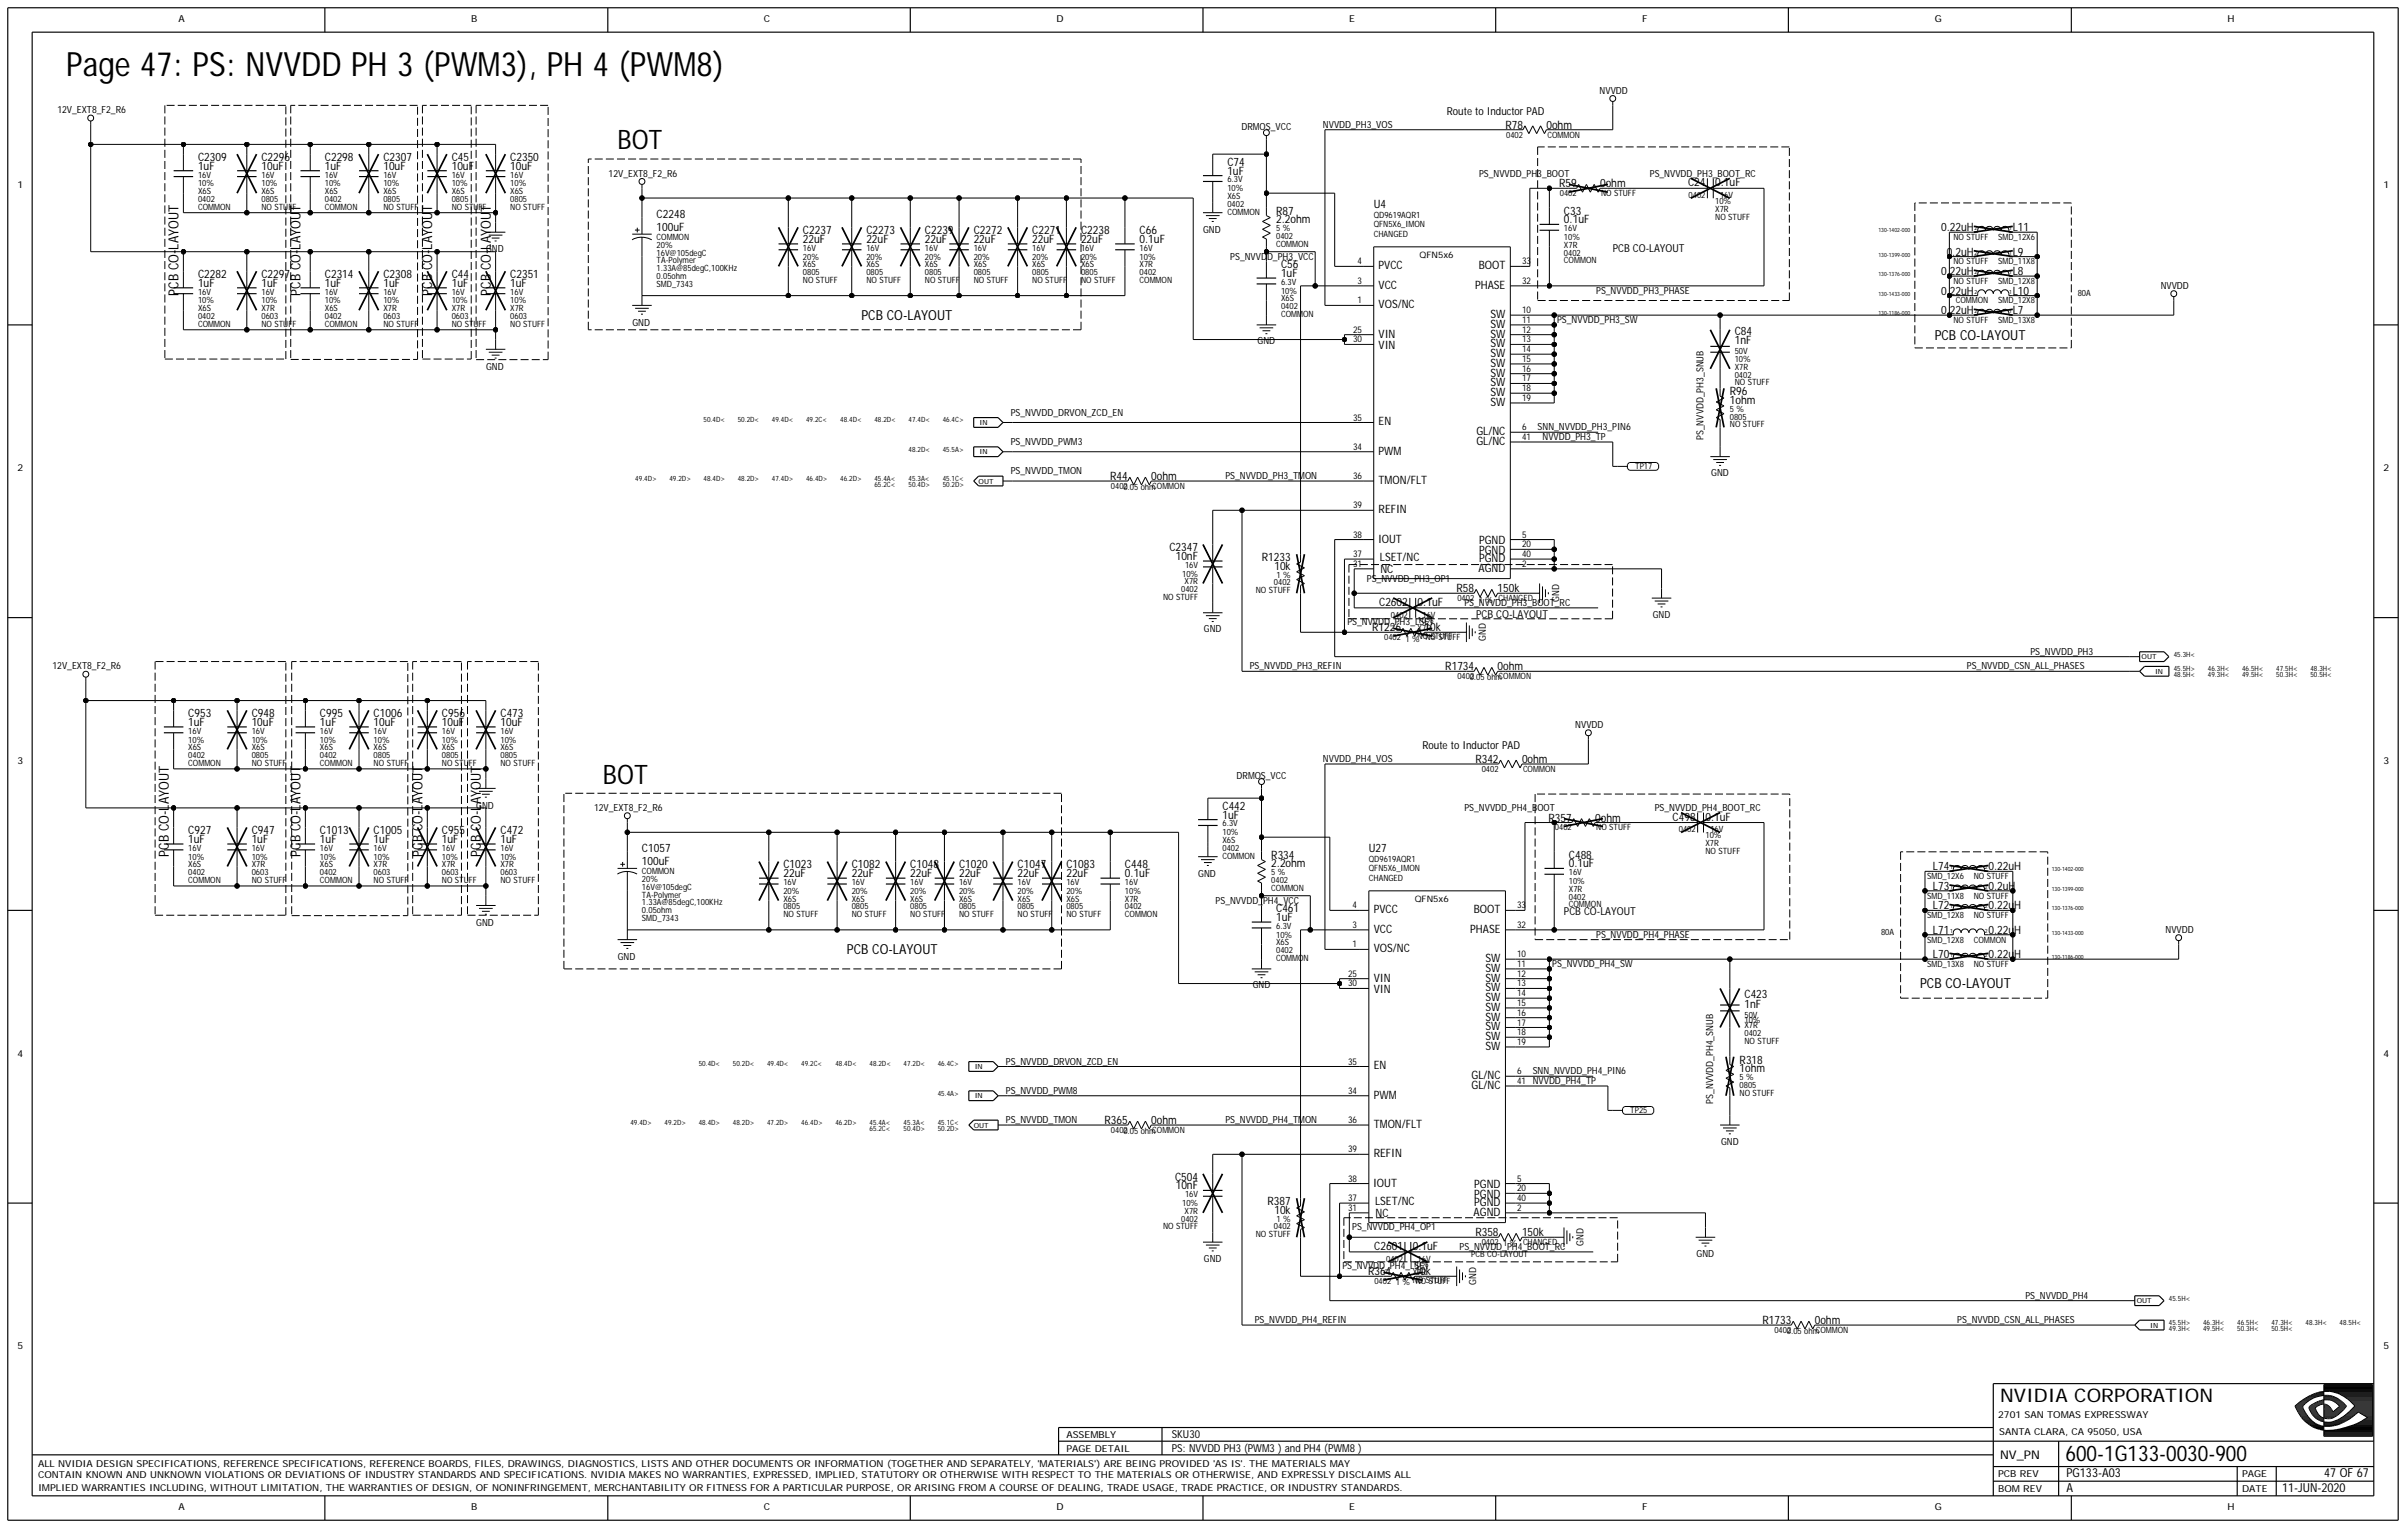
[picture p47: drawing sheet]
<svg xmlns="http://www.w3.org/2000/svg" width="422mm" height="268mm" viewBox="0 0 422 268" stroke-linecap="round" stroke-linejoin="round" font-family="sans-serif">
<defs><g id="words">
<text font-size="5.9" x="11.6" y="13.3">Page 47: PS: NVVDD PH 3 (PWM3), PH 4 (PWM8)</text>
<g font-size="4.7">
<text x="108.3" y="26.2">BOT</text>
<text x="105.7" y="137.4">BOT</text>
</g>
<text font-size="3.8" x="362.1" y="256.1">600-1G133-0030-900</text>
<text font-size="3.3" x="350.7" y="245.8">NVIDIA CORPORATION</text>
<g font-size="2.4">
<text x="31.3" y="51.8" transform="rotate(-90 31.3 51.8)">PCB CO-LAYOUT</text>
<text x="52.7" y="51.8" transform="rotate(-90 52.7 51.8)">PCB CO-LAYOUT</text>
<text x="75.8" y="51.8" transform="rotate(-90 75.8 51.8)">PCB CO-LAYOUT</text>
<text x="86" y="51.8" transform="rotate(-90 86 51.8)">PCB CO-LAYOUT</text>
<text x="151" y="56.1">PCB CO-LAYOUT</text>
<text x="339.2" y="59.5">PCB CO-LAYOUT</text>
<text x="29.6" y="150.2" transform="rotate(-90 29.6 150.2)">PCB CO-LAYOUT</text>
<text x="52.7" y="150.2" transform="rotate(-90 52.7 150.2)">PCB CO-LAYOUT</text>
<text x="74.1" y="150.2" transform="rotate(-90 74.1 150.2)">PCB CO-LAYOUT</text>
<text x="84.3" y="150.2" transform="rotate(-90 84.3 150.2)">PCB CO-LAYOUT</text>
<text x="148.5" y="167.3">PCB CO-LAYOUT</text>
<text x="336.6" y="173.3">PCB CO-LAYOUT</text>
</g>
<g font-size="2.2">
<text x="362.3" y="261.5">A</text>
<text x="362.3" y="259">PG133-A03</text>
<text x="400.1" y="261.5">11-JUN-2020</text>
<text x="407.5" y="259">47 OF 67</text>
</g>
<text font-size="2.1" x="350.7" y="255.7">NV_PN</text>
<g font-size="2">
<text x="263.9" y="22.6">R78</text>
<text x="271.1" y="22.6">0ohm</text>
<text x="34.7" y="29.8">1uF</text>
<text x="34.7" y="28.2">C2309</text>
<text x="45.8" y="29.8">10uF</text>
<text x="45.8" y="28.2">C2296</text>
<text x="57" y="29.8">1uF</text>
<text x="57" y="28.2">C2298</text>
<text x="67.2" y="29.8">10uF</text>
<text x="67.2" y="28.2">C2307</text>
<text x="79.2" y="29.8">10uF</text>
<text x="79.2" y="28.2">C45</text>
<text x="89.5" y="29.8">10uF</text>
<text x="89.5" y="28.2">C2350</text>
<text x="215.2" y="29.1">C74</text>
<text x="215.2" y="30.6">1uF</text>
<text x="273.3" y="32.8">R59</text>
<text x="280.5" y="32.8">0ohm</text>
<text x="296" y="32.7">C24</text>
<text x="300.7" y="32.7">0.1uF</text>
<text x="115.1" y="40.5">100uF</text>
<text x="115.1" y="38.1">C2248</text>
<text x="140.8" y="41">C2237</text>
<text x="151.9" y="41">C2273</text>
<text x="162.2" y="41">C2239</text>
<text x="170.7" y="41">C2272</text>
<text x="181" y="41">C2271</text>
<text x="189.5" y="41">C2238</text>
<text x="199.8" y="41">C66</text>
<text x="223.7" y="39.2">2.2ohm</text>
<text x="223.7" y="37.6">R87</text>
<text x="240.8" y="36.4">U4</text>
<text x="274.2" y="37.6">C33</text>
<text x="274.2" y="39.2">0.1uF</text>
<text x="340.3" y="40.5">0.22uH</text>
<text x="352.9" y="40.5">L11</text>
<text x="140.8" y="42.6">22uF</text>
<text x="151.9" y="42.6">22uF</text>
<text x="162.2" y="42.6">22uF</text>
<text x="170.7" y="42.6">22uF</text>
<text x="181" y="42.6">22uF</text>
<text x="189.5" y="42.6">22uF</text>
<text x="199.8" y="42.6">0.1uF</text>
<text x="224.6" y="47">C56</text>
<text x="241.7" y="47.2">PVCC</text>
<text x="259.3" y="47.2">BOOT</text>
<text x="341.3" y="44.8">0.2uH</text>
<text x="352.9" y="44.8">L9</text>
<text x="34.7" y="50.3">1uF</text>
<text x="34.7" y="48.7">C2282</text>
<text x="45.8" y="50.3">1uF</text>
<text x="45.8" y="48.7">C2297</text>
<text x="57" y="50.3">1uF</text>
<text x="57" y="48.7">C2314</text>
<text x="67.2" y="50.3">1uF</text>
<text x="67.2" y="48.7">C2308</text>
<text x="79.2" y="50.3">1uF</text>
<text x="79.2" y="48.7">C44</text>
<text x="89.5" y="50.3">1uF</text>
<text x="89.5" y="48.7">C2351</text>
<text x="224.6" y="48.6">1uF</text>
<text x="241.7" y="50.6">VCC</text>
<text x="258.6" y="50.6">PHASE</text>
<text x="340.3" y="51.7">0.22uH</text>
<text x="340.3" y="48.2">0.22uH</text>
<text x="352.9" y="48.2">L8</text>
<text x="352.9" y="51.7">L10</text>
<text x="241.7" y="59.2">VIN</text>
<text x="241.7" y="54">VOS/NC</text>
<text x="261.3" y="59.2">SW</text>
<text x="261.3" y="57.5">SW</text>
<text x="261.3" y="55.8">SW</text>
<text x="304.1" y="58.7">C84</text>
<text x="340.3" y="55.1">0.22uH</text>
<text x="352.9" y="55.1">L7</text>
<text x="241.7" y="61.2">VIN</text>
<text x="261.3" y="60.9">SW</text>
<text x="261.3" y="62.6">SW</text>
<text x="261.3" y="64.3">SW</text>
<text x="304.1" y="60.4">1nF</text>
<text x="261.3" y="66">SW</text>
<text x="261.3" y="67.7">SW</text>
<text x="261.3" y="69.4">SW</text>
<text x="261.3" y="71.2">SW</text>
<text x="303.3" y="70.8">1ohm</text>
<text x="303.3" y="69.3">R96</text>
<text x="241.7" y="74.6">EN</text>
<text x="258.9" y="76.3">GL/NC</text>
<text x="258.9" y="78">GL/NC</text>
<text x="241.7" y="79.7">PWM</text>
<text x="194.6" y="84.2">R44</text>
<text x="201.8" y="84.2">0ohm</text>
<text x="241.7" y="90">REFIN</text>
<text x="241.7" y="84.8">TMON/FLT</text>
<text x="241.6" y="95.1">IOUT</text>
<text x="259.3" y="95.4">PGND</text>
<text x="205" y="96.6">C2347</text>
<text x="206.1" y="98.2">10nF</text>
<text x="221.2" y="98.4">R1233</text>
<text x="223.4" y="99.9">10k</text>
<text x="241.9" y="98.4">LSET/NC</text>
<text x="242" y="100.4">NC</text>
<text x="259.2" y="100.2">AGND</text>
<text x="259.3" y="98.5">PGND</text>
<text x="259.3" y="97.2">PGND</text>
<text x="241.8" y="106.2">C2602</text>
<text x="248.5" y="106.2">0.1uF</text>
<text x="255.4" y="103.8">R58</text>
<text x="262.6" y="103.8">150k</text>
<text x="240.6" y="110.7">R1226</text>
<text x="249.7" y="110.7">10k</text>
<text x="253.4" y="117.5">R1734</text>
<text x="262.6" y="117.5">0ohm</text>
<text x="33" y="125.7">C953</text>
<text x="44.1" y="125.7">C948</text>
<text x="56.1" y="125.7">C995</text>
<text x="65.5" y="125.7">C1006</text>
<text x="77.5" y="125.7">C956</text>
<text x="87.7" y="125.7">C473</text>
<text x="33" y="127.3">1uF</text>
<text x="44.1" y="127.3">10uF</text>
<text x="56.1" y="127.3">1uF</text>
<text x="65.5" y="127.3">10uF</text>
<text x="77.5" y="127.3">10uF</text>
<text x="87.7" y="127.3">10uF</text>
<text x="258.7" y="133.8">R342</text>
<text x="266.8" y="133.8">0ohm</text>
<text x="214.3" y="143.5">1uF</text>
<text x="214.3" y="142">C442</text>
<text x="293.3" y="143.9">C498</text>
<text x="299" y="143.9">0.1uF</text>
<text x="33" y="147.8">1uF</text>
<text x="33" y="146.3">C927</text>
<text x="44.1" y="147.8">1uF</text>
<text x="44.1" y="146.3">C947</text>
<text x="56.1" y="147.8">1uF</text>
<text x="56.1" y="146.3">C1013</text>
<text x="65.5" y="147.8">1uF</text>
<text x="65.5" y="146.3">C1005</text>
<text x="77.5" y="147.8">1uF</text>
<text x="77.5" y="146.3">C955</text>
<text x="87.7" y="147.8">1uF</text>
<text x="87.7" y="146.3">C472</text>
<text x="112.6" y="149.3">C1057</text>
<text x="240" y="149.3">U27</text>
<text x="271.5" y="144">R357</text>
<text x="279.7" y="144">0ohm</text>
<text x="112.6" y="151.7">100uF</text>
<text x="137.4" y="153.8">22uF</text>
<text x="137.4" y="152.2">C1023</text>
<text x="149.3" y="153.8">22uF</text>
<text x="149.3" y="152.2">C1082</text>
<text x="159.6" y="153.8">22uF</text>
<text x="159.6" y="152.2">C1048</text>
<text x="168.1" y="153.8">22uF</text>
<text x="168.1" y="152.2">C1020</text>
<text x="178.4" y="153.8">22uF</text>
<text x="178.4" y="152.2">C1047</text>
<text x="187" y="153.8">22uF</text>
<text x="187" y="152.2">C1083</text>
<text x="197.2" y="153.8">0.1uF</text>
<text x="197.2" y="152.2">C448</text>
<text x="222.9" y="152.1">2.2ohm</text>
<text x="222.9" y="150.5">R334</text>
<text x="275.1" y="150.5">C488</text>
<text x="275.1" y="152.1">0.1uF</text>
<text x="338.9" y="152.6">L74</text>
<text x="348.6" y="152.6">0.22uH</text>
<text x="223.7" y="161.5">1uF</text>
<text x="223.7" y="159.9">C461</text>
<text x="240.8" y="160.1">PVCC</text>
<text x="258.4" y="160.1">BOOT</text>
<text x="338.9" y="156">L73</text>
<text x="338.9" y="159.4">L72</text>
<text x="348.6" y="156">0.2uH</text>
<text x="348.6" y="159.4">0.22uH</text>
<text x="240.8" y="167">VOS/NC</text>
<text x="240.8" y="163.5">VCC</text>
<text x="257.8" y="163.5">PHASE</text>
<text x="338.9" y="163.7">L71</text>
<text x="338.9" y="168">L70</text>
<text x="348.6" y="163.7">0.22uH</text>
<text x="348.6" y="168">0.22uH</text>
<text x="240.8" y="172.1">VIN</text>
<text x="260.5" y="173.8">SW</text>
<text x="260.5" y="172.1">SW</text>
<text x="260.5" y="170.4">SW</text>
<text x="260.5" y="168.7">SW</text>
<text x="240.8" y="174.1">VIN</text>
<text x="260.5" y="175.5">SW</text>
<text x="260.5" y="178.9">SW</text>
<text x="260.5" y="177.2">SW</text>
<text x="305.9" y="176.7">1nF</text>
<text x="305.9" y="175">C423</text>
<text x="260.5" y="180.6">SW</text>
<text x="260.5" y="182.3">SW</text>
<text x="260.5" y="184.1">SW</text>
<text x="240.8" y="187.5">EN</text>
<text x="258" y="189.2">GL/NC</text>
<text x="258" y="190.9">GL/NC</text>
<text x="305" y="188">1ohm</text>
<text x="305" y="186.5">R318</text>
<text x="193.7" y="197.1">R365</text>
<text x="201.8" y="197.1">0ohm</text>
<text x="240.8" y="197.7">TMON/FLT</text>
<text x="240.8" y="192.6">PWM</text>
<text x="240.8" y="202.9">REFIN</text>
<text x="206" y="207">C504</text>
<text x="206.1" y="208.5">10nF</text>
<text x="240.7" y="208">IOUT</text>
<text x="258.5" y="208.3">PGND</text>
<text x="222.2" y="211.3">R387</text>
<text x="223.4" y="212.8">10k</text>
<text x="241.1" y="211.3">LSET/NC</text>
<text x="241.2" y="213.3">NC</text>
<text x="258.4" y="213.1">AGND</text>
<text x="258.5" y="211.4">PGND</text>
<text x="258.5" y="210.1">PGND</text>
<text x="240.9" y="219.1">C2601</text>
<text x="247.7" y="219.1">0.1uF</text>
<text x="258.7" y="216.7">R358</text>
<text x="266.8" y="216.7">150k</text>
<text x="239.8" y="223.6">R364</text>
<text x="248" y="223.6">10k</text>
<text x="309" y="232.1">R1733</text>
<text x="318.2" y="232.1">0ohm</text>
</g>
<g font-size="1.9">
<text x="253.7" y="20.2">Route to Inductor PAD</text>
<text x="282.8" y="44.1">PCB CO-LAYOUT</text>
<text x="258.8" y="108.3">PCB CO-LAYOUT</text>
<text x="249.4" y="131.4">Route to Inductor PAD</text>
<text x="274.2" y="160.4">PCB CO-LAYOUT</text>
<text x="205.4" y="252.1">SKU30</text>
<text x="205.4" y="254.5">PS: NVVDD PH3 (PWM3 ) and PH4 (PWM8 )</text>
</g>
<g font-size="1.7">
<text x="31.3" y="3.9">A</text>
<text x="82.6" y="3.9">B</text>
<text x="133.9" y="3.9">C</text>
<text x="185.3" y="3.9">D</text>
<text x="236.6" y="3.9">E</text>
<text x="287.9" y="3.9">F</text>
<text x="339.2" y="3.9">G</text>
<text x="390.5" y="3.9">H</text>
<text x="280.5" y="16.4">NVVDD</text>
<text x="10.1" y="19.8">12V_EXT8_F2_R6</text>
<text x="217.7" y="22.7">DRMOS_VCC</text>
<text x="232" y="22.4">NVVDD_PH3_VOS</text>
<text x="3.1" y="33">1</text>
<text x="106.7" y="31">12V_EXT8_F2_R6</text>
<text x="259.3" y="31">PS_NVVDD_PH3_BOOT</text>
<text x="289.3" y="31">PS_NVVDD_PH3_BOOT_RC</text>
<text x="417.9" y="33">1</text>
<text x="210.9" y="40.8">GND</text>
<text x="85.2" y="44.3">GND</text>
<text x="215.7" y="45.5">PS_NVVDD_PH3_VCC</text>
<text x="279.9" y="51.5">PS_NVVDD_PH3_PHASE</text>
<text x="378.8" y="50.6">NVVDD</text>
<text x="110.9" y="57.1">GND</text>
<text x="273" y="56.6">PS_NVVDD_PH3_SW</text>
<text x="85.2" y="64.8">GND</text>
<text x="220.5" y="60.4">GND</text>
<text x="177.2" y="72.9">PS_NVVDD_DRVON_ZCD_EN</text>
<text x="177.2" y="78">PS_NVVDD_PWM3</text>
<text x="269.6" y="75.4">SNN_NVVDD_PH3_PIN6</text>
<text x="270.4" y="77.1">NVVDD_PH3_TP</text>
<text x="298.7" y="77.1" transform="rotate(-90 298.7 77.1)">PS_NVVDD_PH3_SNUB</text>
<text x="3.1" y="82.6">2</text>
<text x="177.2" y="83.1">PS_NVVDD_TMON</text>
<text x="214.8" y="84">PS_NVVDD_PH3_TMON</text>
<text x="300" y="83.5">GND</text>
<text x="417.9" y="82.6">2</text>
<text x="239.7" y="101.9">PS_NVVDD_PH3_OP1</text>
<text x="256.8" y="106.2">PS_NVVDD_PH3_BOOT_RC</text>
<text x="273.4" y="105.5" transform="rotate(-90 273.4 105.5)">GND</text>
<text x="211.1" y="110.8">GND</text>
<text x="236.2" y="109.6">PS_NVVDD_PH3_LSET</text>
<text x="260.5" y="112.4" transform="rotate(-90 260.5 112.4)">GND</text>
<text x="289.8" y="108.3">GND</text>
<text x="9.2" y="117.3">12V_EXT8_F2_R6</text>
<text x="219.1" y="117.3">PS_NVVDD_PH3_REFIN</text>
<text x="344.9" y="117.3">PS_NVVDD_CSN_ALL_PHASES</text>
<text x="356" y="114.8">PS_NVVDD_PH3</text>
<text x="276.2" y="127.6">NVVDD</text>
<text x="3.1" y="133.9">3</text>
<text x="216.8" y="136.5">DRMOS_VCC</text>
<text x="232" y="133.6">NVVDD_PH4_VOS</text>
<text x="417.9" y="133.9">3</text>
<text x="83.5" y="141.8">GND</text>
<text x="104.1" y="142.1">12V_EXT8_F2_R6</text>
<text x="256.8" y="142.1">PS_NVVDD_PH4_BOOT</text>
<text x="290.1" y="142.1">PS_NVVDD_PH4_BOOT_RC</text>
<text x="210.1" y="153.7">GND</text>
<text x="213.1" y="158.4">PS_NVVDD_PH4_VCC</text>
<text x="83.5" y="162.3">GND</text>
<text x="279.9" y="164.4">PS_NVVDD_PH4_PHASE</text>
<text x="379.7" y="163.5">NVVDD</text>
<text x="108.3" y="168.3">GND</text>
<text x="219.6" y="173.3">GND</text>
<text x="272.2" y="169.5">PS_NVVDD_PH4_SW</text>
<text x="3.1" y="185.3">4</text>
<text x="417.9" y="185.3">4</text>
<text x="176.4" y="186.6">PS_NVVDD_DRVON_ZCD_EN</text>
<text x="176.4" y="191.8">PS_NVVDD_PWM8</text>
<text x="268.7" y="188.3">SNN_NVVDD_PH4_PIN6</text>
<text x="176.4" y="196.9">PS_NVVDD_TMON</text>
<text x="214.8" y="196.9">PS_NVVDD_PH4_TMON</text>
<text x="300.4" y="193.5" transform="rotate(-90 300.4 193.5)">PS_NVVDD_PH4_SNUB</text>
<text x="301.7" y="200.6">GND</text>
<text x="237.1" y="215.7">PS_NVVDD_PH4_OP1</text>
<text x="211.1" y="221.2">GND</text>
<text x="255.9" y="219.1">PS_NVVDD_PH4_BOOT_RC</text>
<text x="277.6" y="218.4" transform="rotate(-90 277.6 218.4)">GND</text>
<text x="297.5" y="220.3">GND</text>
<text x="235.4" y="222.5">PS_NVVDD_PH4_LSET</text>
<text x="258.8" y="225.3" transform="rotate(-90 258.8 225.3)">GND</text>
<text x="355.1" y="227.7">PS_NVVDD_PH4</text>
<text x="220" y="232">PS_NVVDD_PH4_REFIN</text>
<text x="343.1" y="232">PS_NVVDD_CSN_ALL_PHASES</text>
<text x="3.1" y="236.6">5</text>
<text x="417.9" y="236.6">5</text>
<text x="350.3" y="248.5">2701 SAN TOMAS EXPRESSWAY</text>
<text x="350.5" y="251.6">SANTA CLARA, CA 95050, USA</text>
<text x="6.7" y="257.1">ALL NVIDIA DESIGN SPECIFICATIONS, REFERENCE SPECIFICATIONS, REFERENCE BOARDS, FILES, DRAWINGS, DIAGNOSTICS, LISTS AND OTHER DOCUMENTS OR INFORMATION (TOGETHER AND SEPARATELY, 'MATERIALS') ARE BEING PROVIDED 'AS IS'. THE MATERIALS MAY</text>
<text x="187" y="254.5">PAGE DETAIL</text>
<text x="187" y="252.1">ASSEMBLY</text>
<text x="6.7" y="259.2">CONTAIN KNOWN AND UNKNOWN VIOLATIONS OR DEVIATIONS OF INDUSTRY STANDARDS AND SPECIFICATIONS. NVIDIA MAKES NO WARRANTIES, EXPRESSED, IMPLIED, STATUTORY OR OTHERWISE WITH RESPECT TO THE MATERIALS OR OTHERWISE, AND EXPRESSLY DISCLAIMS ALL</text>
<text x="6.7" y="261.4">IMPLIED WARRANTIES INCLUDING, WITHOUT LIMITATION, THE WARRANTIES OF DESIGN, OF NONINFRINGEMENT, MERCHANTABILITY OR FITNESS FOR A PARTICULAR PURPOSE, OR ARISING FROM A COURSE OF DEALING, TRADE USAGE, TRADE PRACTICE, OR INDUSTRY STANDARDS.</text>
<text x="350.3" y="261.5">BOM REV</text>
<text x="350.3" y="259">PCB REV</text>
<text x="393.1" y="259">PAGE</text>
<text x="393.1" y="261.5">DATE</text>
<text x="31.3" y="264.8">A</text>
<text x="82.6" y="264.8">B</text>
<text x="133.9" y="264.8">C</text>
<text x="185.3" y="264.8">D</text>
<text x="236.6" y="264.8">E</text>
<text x="287.9" y="264.8">F</text>
<text x="339.2" y="264.8">G</text>
<text x="390.5" y="264.8">H</text>
</g>
<g font-size="1.6">
<text x="238" y="46.4">4</text>
<text x="248.9" y="45.2">QFN5x6</text>
<text x="266.8" y="46.4">33</text>
<text x="238" y="53.2">1</text>
<text x="238" y="49.8">3</text>
<text x="266.8" y="49.8">32</text>
<text x="237.2" y="58.3">25</text>
<text x="266.8" y="58.3">12</text>
<text x="266.8" y="56.6">11</text>
<text x="266.8" y="54.9">10</text>
<text x="237.2" y="60">30</text>
<text x="266.8" y="65.2">16</text>
<text x="266.8" y="63.5">15</text>
<text x="266.8" y="61.7">14</text>
<text x="266.8" y="60">13</text>
<text x="266.8" y="70.3">19</text>
<text x="266.8" y="68.6">18</text>
<text x="266.8" y="66.9">17</text>
<text x="237.2" y="73.7">35</text>
<text x="266.8" y="77.1">41</text>
<text x="266.8" y="75.4">6</text>
<text x="237.2" y="84">36</text>
<text x="237.2" y="78.9">34</text>
<text x="237.2" y="89.1">39</text>
<text x="237.2" y="94.2">38</text>
<text x="266.8" y="96">20</text>
<text x="266.8" y="94.2">5</text>
<text x="237.2" y="99.4">31</text>
<text x="237.2" y="97.7">37</text>
<text x="266.8" y="97.7">40</text>
<text x="266.8" y="99.4">2</text>
<text x="237.2" y="159.3">4</text>
<text x="248" y="158.1">QFN5x6</text>
<text x="266" y="159.3">33</text>
<text x="237.2" y="166.1">1</text>
<text x="237.2" y="162.7">3</text>
<text x="266" y="167.8">10</text>
<text x="266" y="162.7">32</text>
<text x="236.4" y="172.9">30</text>
<text x="236.4" y="171.2">25</text>
<text x="266" y="172.9">13</text>
<text x="266" y="171.2">12</text>
<text x="266" y="169.5">11</text>
<text x="266" y="179.8">17</text>
<text x="266" y="178.1">16</text>
<text x="266" y="176.4">15</text>
<text x="266" y="174.6">14</text>
<text x="266" y="183.2">19</text>
<text x="266" y="181.5">18</text>
<text x="236.4" y="191.8">34</text>
<text x="236.4" y="186.6">35</text>
<text x="266" y="190">41 NVVDD_PH4_TP</text>
<text x="266" y="188.3">6</text>
<text x="236.4" y="196.9">36</text>
<text x="236.4" y="202">39</text>
<text x="236.4" y="207.1">38</text>
<text x="266" y="208.9">20</text>
<text x="266" y="207.1">5</text>
<text x="236.4" y="212.3">31</text>
<text x="236.4" y="210.6">37</text>
<text x="266" y="210.6">40</text>
<text x="266" y="212.3">2</text>
</g>
<g font-size="1.5">
<text x="264.1" y="24.1">0402</text>
<text x="271.3" y="24.1">COMMON</text>
<text x="34.7" y="31.1">16V</text>
<text x="34.7" y="32.7">10%</text>
<text x="34.7" y="34">X6S</text>
<text x="34.7" y="35.4">0402</text>
<text x="45.8" y="31.1">16V</text>
<text x="45.8" y="32.7">10%</text>
<text x="45.8" y="34">X6S</text>
<text x="45.8" y="35.4">0805</text>
<text x="57" y="31.1">16V</text>
<text x="57" y="32.7">10%</text>
<text x="57" y="34">X6S</text>
<text x="57" y="35.4">0402</text>
<text x="67.2" y="32.7">10%</text>
<text x="67.2" y="34">X6S</text>
<text x="67.2" y="35.4">0805</text>
<text x="67.2" y="31.1">16V</text>
<text x="79.2" y="32.7">10%</text>
<text x="79.2" y="35.4">0805</text>
<text x="79.2" y="31.1">16V</text>
<text x="79.2" y="34">X6S</text>
<text x="89.5" y="34">X6S</text>
<text x="89.5" y="31.1">16V</text>
<text x="89.5" y="32.7">10%</text>
<text x="89.5" y="35.4">0805</text>
<text x="215.2" y="34.9">X6S</text>
<text x="215.2" y="33.5">10%</text>
<text x="215.2" y="32">6.3V</text>
<text x="273.5" y="34.4">0402</text>
<text x="280.7" y="34.4">NO STUFF</text>
<text x="296.1" y="34.7">0402</text>
<text x="300.7" y="35.7">10%</text>
<text x="301.6" y="34.7">16V</text>
<text x="34.7" y="36.8">COMMON</text>
<text x="45.8" y="36.8">NO STUFF</text>
<text x="57" y="36.8">COMMON</text>
<text x="67.2" y="36.8">NO STUFF</text>
<text x="79.2" y="36.8">NO STUFF</text>
<text x="89.5" y="36.8">NO STUFF</text>
<text x="215.2" y="36.3">0402</text>
<text x="215.2" y="37.6">COMMON</text>
<text x="223.7" y="41.9">0402</text>
<text x="223.7" y="40.5">5 %</text>
<text x="240.8" y="38.1">QD9619AQR1</text>
<text x="240.8" y="41.6">CHANGED</text>
<text x="240.8" y="39.9">QFN5X6_IMON</text>
<text x="274.2" y="40.5">16V</text>
<text x="300.7" y="37.1">X7R</text>
<text x="300.7" y="38.5">NO STUFF</text>
<text x="115.1" y="47.5">1.33A@85degC,100KHz</text>
<text x="115.1" y="44.8">16V@105degC</text>
<text x="115.1" y="42.1">COMMON</text>
<text x="115.1" y="46.2">TA-Polymer</text>
<text x="115.1" y="43.4">20%</text>
<text x="140.8" y="44">16V</text>
<text x="140.8" y="45.5">20%</text>
<text x="140.8" y="46.9">X6S</text>
<text x="151.9" y="44">16V</text>
<text x="151.9" y="45.5">20%</text>
<text x="151.9" y="46.9">X6S</text>
<text x="162.2" y="44">16V</text>
<text x="162.2" y="45.5">20%</text>
<text x="162.2" y="46.9">X6S</text>
<text x="170.7" y="46.9">X6S</text>
<text x="170.7" y="45.5">20%</text>
<text x="170.7" y="44">16V</text>
<text x="181" y="44">16V</text>
<text x="181" y="45.5">20%</text>
<text x="181" y="46.9">X6S</text>
<text x="189.5" y="45.5">20%</text>
<text x="189.5" y="46.9">X6S</text>
<text x="189.5" y="44">16V</text>
<text x="199.8" y="44">16V</text>
<text x="199.8" y="46.9">X7R</text>
<text x="199.8" y="45.5">10%</text>
<text x="223.7" y="43.3">COMMON</text>
<text x="274.2" y="44.8">0402</text>
<text x="274.2" y="42.1">10%</text>
<text x="274.2" y="46.2">COMMON</text>
<text x="274.2" y="43.4">X7R</text>
<text x="342.5" y="42.1">NO STUFF</text>
<text x="342.5" y="46.4">NO STUFF</text>
<text x="350.3" y="42.1">SMD_12X6</text>
<text x="350.3" y="46.4">SMD_11X8</text>
<text x="34.7" y="51.7">16V</text>
<text x="34.7" y="53.2">10%</text>
<text x="45.8" y="51.7">16V</text>
<text x="45.8" y="53.2">10%</text>
<text x="57" y="51.7">16V</text>
<text x="57" y="53.2">10%</text>
<text x="67.2" y="51.7">16V</text>
<text x="67.2" y="53.2">10%</text>
<text x="79.2" y="53.2">10%</text>
<text x="79.2" y="51.7">16V</text>
<text x="89.5" y="51.7">16V</text>
<text x="89.5" y="53.2">10%</text>
<text x="115.1" y="50.3">SMD_7343</text>
<text x="115.1" y="48.9">0.05ohm</text>
<text x="140.8" y="49.6">NO STUFF</text>
<text x="140.8" y="48.2">0805</text>
<text x="151.9" y="49.6">NO STUFF</text>
<text x="151.9" y="48.2">0805</text>
<text x="162.2" y="49.6">NO STUFF</text>
<text x="162.2" y="48.2">0805</text>
<text x="170.7" y="49.6">NO STUFF</text>
<text x="170.7" y="48.2">0805</text>
<text x="181" y="49.6">NO STUFF</text>
<text x="181" y="48.2">0805</text>
<text x="189.5" y="49.6">NO STUFF</text>
<text x="189.5" y="48.2">0805</text>
<text x="199.8" y="49.6">COMMON</text>
<text x="199.8" y="48.2">0402</text>
<text x="224.6" y="51.5">10%</text>
<text x="224.6" y="49.9">6.3V</text>
<text x="224.6" y="52.9">X6S</text>
<text x="342.5" y="49.8">NO STUFF</text>
<text x="342.9" y="53.2">COMMON</text>
<text x="350.3" y="49.8">SMD_12X8</text>
<text x="350.3" y="53.2">SMD_12X8</text>
<text x="364.3" y="51.8">80A</text>
<text x="34.7" y="57.3">COMMON</text>
<text x="34.7" y="55.9">0402</text>
<text x="34.7" y="54.6">X6S</text>
<text x="45.8" y="57.3">NO STUFF</text>
<text x="45.8" y="55.9">0603</text>
<text x="45.8" y="54.6">X7R</text>
<text x="57" y="54.6">X6S</text>
<text x="57" y="55.9">0402</text>
<text x="57" y="57.3">COMMON</text>
<text x="67.2" y="57.3">NO STUFF</text>
<text x="67.2" y="55.9">0603</text>
<text x="67.2" y="54.6">X7R</text>
<text x="79.2" y="57.3">NO STUFF</text>
<text x="79.2" y="54.6">X7R</text>
<text x="79.2" y="55.9">0603</text>
<text x="89.5" y="57.3">NO STUFF</text>
<text x="89.5" y="54.6">X7R</text>
<text x="89.5" y="55.9">0603</text>
<text x="224.6" y="55.6">COMMON</text>
<text x="224.6" y="54.2">0402</text>
<text x="342.5" y="56.6">NO STUFF</text>
<text x="350.3" y="56.6">SMD_13X8</text>
<text x="304.1" y="62.1">50V</text>
<text x="304.1" y="64.8">X7R</text>
<text x="304.1" y="63.5">10%</text>
<text x="304.1" y="66.2">0402</text>
<text x="304.1" y="67.6">NO STUFF</text>
<text x="303.3" y="72.2">5 %</text>
<text x="303.3" y="73.6">0805</text>
<text x="303.3" y="74.9">NO STUFF</text>
<text x="286.7" y="82.2">TP17</text>
<text x="194.8" y="85.7">0402</text>
<text x="197" y="85.9">0.05 ohmCOMMON</text>
<text x="207.3" y="101.1">10%</text>
<text x="207.8" y="99.6">16V</text>
<text x="223.8" y="101.3">1 %</text>
<text x="203.9" y="105.2">NO STUFF</text>
<text x="207.1" y="103.8">0402</text>
<text x="207.7" y="102.5">X7R</text>
<text x="220.2" y="104">NO STUFF</text>
<text x="223.3" y="102.6">0402</text>
<text x="255.5" y="105.4">0402</text>
<text x="259.3" y="105.7">1 % CHANGED</text>
<text x="242.7" y="112.2">0402</text>
<text x="243.9" y="108.3">0402</text>
<text x="246.4" y="112.6">1 % NO STUFF</text>
<text x="248.5" y="112">NO STUFF</text>
<text x="248.5" y="109.3">10%</text>
<text x="248.5" y="110.7">X7R</text>
<text x="249.4" y="108.3">16V</text>
<text x="255.5" y="119.1">0402</text>
<text x="257.7" y="119.3">0.05 ohmCOMMON</text>
<text x="33" y="128.6">16V</text>
<text x="33" y="131.5">X6S</text>
<text x="33" y="130.2">10%</text>
<text x="44.1" y="128.6">16V</text>
<text x="44.1" y="131.5">X6S</text>
<text x="44.1" y="130.2">10%</text>
<text x="56.1" y="130.2">10%</text>
<text x="56.1" y="128.6">16V</text>
<text x="56.1" y="131.5">X6S</text>
<text x="65.5" y="128.6">16V</text>
<text x="65.5" y="131.5">X6S</text>
<text x="65.5" y="130.2">10%</text>
<text x="77.5" y="130.2">10%</text>
<text x="77.5" y="131.5">X6S</text>
<text x="77.5" y="128.6">16V</text>
<text x="87.7" y="128.6">16V</text>
<text x="87.7" y="131.5">X6S</text>
<text x="87.7" y="130.2">10%</text>
<text x="33" y="134.3">COMMON</text>
<text x="33" y="132.9">0402</text>
<text x="44.1" y="134.3">NO STUFF</text>
<text x="44.1" y="132.9">0805</text>
<text x="56.1" y="134.3">COMMON</text>
<text x="56.1" y="132.9">0402</text>
<text x="65.5" y="134.3">NO STUFF</text>
<text x="65.5" y="132.9">0805</text>
<text x="77.5" y="134.3">NO STUFF</text>
<text x="77.5" y="132.9">0805</text>
<text x="87.7" y="132.9">0805</text>
<text x="87.7" y="134.3">NO STUFF</text>
<text x="259.8" y="135.3">0402</text>
<text x="267" y="135.3">COMMON</text>
<text x="33" y="149.2">16V</text>
<text x="44.1" y="149.2">16V</text>
<text x="56.1" y="149.2">16V</text>
<text x="65.5" y="149.2">16V</text>
<text x="77.5" y="149.2">16V</text>
<text x="87.7" y="149.2">16V</text>
<text x="214.3" y="147.8">X6S</text>
<text x="214.3" y="146.4">10%</text>
<text x="214.3" y="149.2">0402</text>
<text x="214.3" y="144.9">6.3V</text>
<text x="272.6" y="145.6">0402</text>
<text x="279.9" y="145.6">NO STUFF</text>
<text x="294.3" y="145.9">0402</text>
<text x="299" y="146.9">10%</text>
<text x="299" y="148.3">X7R</text>
<text x="299" y="149.7">NO STUFF</text>
<text x="299.9" y="145.9">16V</text>
<text x="33" y="154.8">COMMON</text>
<text x="33" y="152.1">X6S</text>
<text x="33" y="153.4">0402</text>
<text x="33" y="150.7">10%</text>
<text x="44.1" y="154.8">NO STUFF</text>
<text x="44.1" y="153.4">0603</text>
<text x="44.1" y="150.7">10%</text>
<text x="44.1" y="152.1">X7R</text>
<text x="56.1" y="154.8">COMMON</text>
<text x="56.1" y="153.4">0402</text>
<text x="56.1" y="152.1">X6S</text>
<text x="56.1" y="150.7">10%</text>
<text x="65.5" y="154.8">NO STUFF</text>
<text x="65.5" y="150.7">10%</text>
<text x="65.5" y="153.4">0603</text>
<text x="65.5" y="152.1">X7R</text>
<text x="77.5" y="154.8">NO STUFF</text>
<text x="77.5" y="153.4">0603</text>
<text x="77.5" y="150.7">10%</text>
<text x="77.5" y="152.1">X7R</text>
<text x="87.7" y="154.8">NO STUFF</text>
<text x="87.7" y="152.1">X7R</text>
<text x="87.7" y="150.7">10%</text>
<text x="87.7" y="153.4">0603</text>
<text x="112.6" y="154.6">20%</text>
<text x="112.6" y="153.3">COMMON</text>
<text x="137.4" y="155.1">16V</text>
<text x="149.3" y="155.1">16V</text>
<text x="159.6" y="155.1">16V</text>
<text x="168.1" y="155.1">16V</text>
<text x="178.4" y="155.1">16V</text>
<text x="187" y="155.1">16V</text>
<text x="197.2" y="155.1">16V</text>
<text x="214.3" y="150.5">COMMON</text>
<text x="222.9" y="154.8">0402</text>
<text x="222.9" y="153.4">5 %</text>
<text x="240" y="151">QD9619AQR1</text>
<text x="240" y="154.5">CHANGED</text>
<text x="240" y="152.8">QFN5X6_IMON</text>
<text x="275.1" y="153.4">16V</text>
<text x="275.1" y="155">10%</text>
<text x="337.9" y="154.1">SMD_12X6</text>
<text x="346.1" y="154.1">NO STUFF</text>
<text x="112.6" y="157.4">TA-Polymer</text>
<text x="112.6" y="156">16V@105degC</text>
<text x="112.6" y="158.7">1.33A@85degC,100KHz</text>
<text x="112.6" y="160.1">0.05ohm</text>
<text x="112.6" y="161.5">SMD_7343</text>
<text x="137.4" y="160.8">NO STUFF</text>
<text x="137.4" y="159.4">0805</text>
<text x="137.4" y="156.7">20%</text>
<text x="137.4" y="158.1">X6S</text>
<text x="149.3" y="160.8">NO STUFF</text>
<text x="149.3" y="159.4">0805</text>
<text x="149.3" y="158.1">X6S</text>
<text x="149.3" y="156.7">20%</text>
<text x="159.6" y="160.8">NO STUFF</text>
<text x="159.6" y="156.7">20%</text>
<text x="159.6" y="158.1">X6S</text>
<text x="159.6" y="159.4">0805</text>
<text x="168.1" y="160.8">NO STUFF</text>
<text x="168.1" y="159.4">0805</text>
<text x="168.1" y="156.7">20%</text>
<text x="168.1" y="158.1">X6S</text>
<text x="178.4" y="160.8">NO STUFF</text>
<text x="178.4" y="159.4">0805</text>
<text x="178.4" y="156.7">20%</text>
<text x="178.4" y="158.1">X6S</text>
<text x="187" y="160.8">NO STUFF</text>
<text x="187" y="159.4">0805</text>
<text x="187" y="158.1">X6S</text>
<text x="187" y="156.7">20%</text>
<text x="197.2" y="160.8">COMMON</text>
<text x="197.2" y="158.1">X7R</text>
<text x="197.2" y="159.4">0402</text>
<text x="197.2" y="156.7">10%</text>
<text x="222.9" y="156.2">COMMON</text>
<text x="275.1" y="159.1">COMMON</text>
<text x="275.1" y="157.7">0402</text>
<text x="275.1" y="156.3">X7R</text>
<text x="337.9" y="157.5">SMD_11X8</text>
<text x="337.9" y="161">SMD_12X8</text>
<text x="346.1" y="157.5">NO STUFF</text>
<text x="346.1" y="161">NO STUFF</text>
<text x="223.7" y="165.8">X6S</text>
<text x="223.7" y="167.1">0402</text>
<text x="223.7" y="164.4">10%</text>
<text x="223.7" y="162.8">6.3V</text>
<text x="329.8" y="163.9">80A</text>
<text x="337.9" y="165.2">SMD_12X8</text>
<text x="346.1" y="165.2">COMMON</text>
<text x="223.7" y="168.5">COMMON</text>
<text x="337.9" y="169.5">SMD_13X8</text>
<text x="346.1" y="169.5">NO STUFF</text>
<text x="305.9" y="178.4">50V</text>
<text x="305.9" y="179.3">10%</text>
<text x="305.9" y="181.7">0402</text>
<text x="305.9" y="180.3">X7R</text>
<text x="305.9" y="183">NO STUFF</text>
<text x="305" y="190.7">0805</text>
<text x="305" y="189.4">5 %</text>
<text x="285.8" y="195.1">TP25</text>
<text x="305" y="192.1">NO STUFF</text>
<text x="194.8" y="198.6">0402</text>
<text x="197" y="198.8">0.05 ohmCOMMON</text>
<text x="207.8" y="209.9">16V</text>
<text x="203.9" y="215.5">NO STUFF</text>
<text x="207.1" y="214.2">0402</text>
<text x="207.3" y="211.4">10%</text>
<text x="207.7" y="212.8">X7R</text>
<text x="223.3" y="215.5">0402</text>
<text x="223.8" y="214.2">1 %</text>
<text x="220.2" y="216.9">NO STUFF</text>
<text x="243" y="221.2">0402</text>
<text x="248.5" y="221.2">16V</text>
<text x="258" y="220.3">PCB CO-LAYOUT</text>
<text x="259.8" y="218.3">0402</text>
<text x="263.6" y="218.5">1 % CHANGED</text>
<text x="241" y="225.1">0402</text>
<text x="244.7" y="225.4">1 % NO STUFF</text>
<text x="247.7" y="224.9">NO STUFF</text>
<text x="247.7" y="223.6">X7R</text>
<text x="247.7" y="222.2">10%</text>
<text x="311.1" y="233.7">0402</text>
<text x="313.3" y="233.9">0.05 ohmCOMMON</text>
</g>
<g font-size="1.3">
<text x="123.4" y="74.1">50.4D&lt;</text>
<text x="129.4" y="74.1">50.2D&lt;</text>
<text x="135.3" y="74.1">49.4D&lt;</text>
<text x="141.3" y="74.1">49.2C&lt;</text>
<text x="147.3" y="74.1">48.4D&lt;</text>
<text x="153.3" y="74.1">48.2D&lt;</text>
<text x="159.3" y="74.1">47.4D&lt;</text>
<text x="165.3" y="74.1">46.4C&gt;</text>
<text x="159.3" y="79.2">48.2D&lt;</text>
<text x="165.3" y="79.2">45.5A&gt;</text>
<text x="111.4" y="84.3">49.4D&gt;</text>
<text x="117.4" y="84.3">49.2D&gt;</text>
<text x="123.4" y="84.3">48.4D&gt;</text>
<text x="129.4" y="84.3">48.2D&gt;</text>
<text x="135.3" y="84.3">47.4D&gt;</text>
<text x="141.3" y="84.3">46.4D&gt;</text>
<text x="147.3" y="84.3">46.2D&gt;</text>
<text x="153.3" y="84.3">45.4A&lt;</text>
<text x="153.3" y="85.4">65.2C&lt;</text>
<text x="159.3" y="84.3">45.3A&lt;</text>
<text x="159.3" y="85.4">50.4D&gt;</text>
<text x="165.3" y="84.3">45.1C&lt;</text>
<text x="165.3" y="85.4">50.2D&gt;</text>
<text x="381.1" y="117.7">45.5H&gt;</text>
<text x="381.1" y="118.7">48.5H&lt;</text>
<text x="381.1" y="115.1">45.3H&lt;</text>
<text x="387.1" y="117.7">46.3H&lt;</text>
<text x="387.1" y="118.7">49.3H&lt;</text>
<text x="393.1" y="117.7">46.5H&lt;</text>
<text x="393.1" y="118.7">49.5H&lt;</text>
<text x="399.1" y="117.7">47.5H&lt;</text>
<text x="399.1" y="118.7">50.3H&lt;</text>
<text x="405.1" y="117.7">48.3H&lt;</text>
<text x="405.1" y="118.7">50.5H&lt;</text>
<text x="122.5" y="187">50.4D&lt;</text>
<text x="128.5" y="187">50.2D&lt;</text>
<text x="134.5" y="187">49.4D&lt;</text>
<text x="140.5" y="187">49.2C&lt;</text>
<text x="146.5" y="187">48.4D&lt;</text>
<text x="152.4" y="187">48.2D&lt;</text>
<text x="158.4" y="187">47.2D&lt;</text>
<text x="164.4" y="187">46.4C&gt;</text>
<text x="110.5" y="197.2">49.4D&gt;</text>
<text x="116.5" y="197.2">49.2D&gt;</text>
<text x="122.5" y="197.2">48.4D&gt;</text>
<text x="128.5" y="197.2">48.2D&gt;</text>
<text x="134.5" y="197.2">47.2D&gt;</text>
<text x="140.5" y="197.2">46.4D&gt;</text>
<text x="146.5" y="197.2">46.2D&gt;</text>
<text x="152.4" y="197.2">45.4A&lt;</text>
<text x="158.4" y="197.2">45.3A&lt;</text>
<text x="164.4" y="197.2">45.1C&lt;</text>
<text x="164.4" y="192.1">45.4A&gt;</text>
<text x="152.4" y="198.3">65.2C&lt;</text>
<text x="158.4" y="198.3">50.4D&gt;</text>
<text x="164.4" y="198.3">50.2D&gt;</text>
<text x="380.3" y="232.3">45.5H&gt;</text>
<text x="380.3" y="228">45.5H&lt;</text>
<text x="380.3" y="233.3">49.3H&lt;</text>
<text x="386.3" y="232.3">46.3H&lt;</text>
<text x="386.3" y="233.3">49.5H&lt;</text>
<text x="392.2" y="232.3">46.5H&lt;</text>
<text x="392.2" y="233.3">50.3H&lt;</text>
<text x="398.2" y="232.3">47.3H&lt;</text>
<text x="398.2" y="233.3">50.5H&lt;</text>
<text x="404.2" y="232.3">48.3H&lt;</text>
<text x="410.2" y="232.3">48.5H&lt;</text>
</g>
<g font-size="1.2">
<text x="171.7" y="74.5">IN</text>
<text x="171.7" y="79.6">IN</text>
<text x="171.6" y="84.8">OUT</text>
<text x="375.5" y="115.6">OUT</text>
<text x="377.8" y="118.1">IN</text>
<text x="170.9" y="187.4">IN</text>
<text x="170.7" y="197.7">OUT</text>
<text x="170.9" y="192.5">IN</text>
<text x="374.6" y="228.5">OUT</text>
<text x="377" y="232.7">IN</text>
</g>
<g font-size="1">
<text x="329.3" y="40.7">130-1402-000</text>
<text x="346.2" y="40.4">2</text>
<text x="352.3" y="40.4">1</text>
<text x="329.3" y="45">130-1399-000</text>
<text x="346.2" y="44.6">2</text>
<text x="352.3" y="44.6">1</text>
<text x="329.3" y="48.4">130-1376-000</text>
<text x="329.3" y="51.8">130-1433-000</text>
<text x="346.2" y="48.1">2</text>
<text x="346.2" y="51.5">2</text>
<text x="352.3" y="48.1">1</text>
<text x="352.3" y="51.5">1</text>
<text x="329.3" y="55.2">130-1186-000</text>
<text x="346.2" y="54.9">2</text>
<text x="352.3" y="54.9">1</text>
<text x="341.9" y="152.4">1</text>
<text x="341.9" y="155.8">1</text>
<text x="348" y="152.4">2</text>
<text x="348" y="155.8">2</text>
<text x="359.7" y="152.8">130-1402-000</text>
<text x="341.9" y="159.3">1</text>
<text x="348" y="159.3">2</text>
<text x="359.7" y="156.2">130-1399-000</text>
<text x="359.7" y="159.6">130-1376-000</text>
<text x="341.9" y="163.5">1</text>
<text x="341.9" y="167.8">1</text>
<text x="348" y="163.5">2</text>
<text x="348" y="167.8">2</text>
<text x="359.7" y="163.9">130-1433-000</text>
<text x="359.7" y="168.1">130-1186-000</text>
</g>
</g></defs>
<g fill="none" stroke="#000" stroke-width=".18">
<path d="M282.8 18.5v4.2zM282.8 17.8v.7zM15.9 25.3v18.8zM15.9 25.3h16.3zM15.9 21.9v3.4zM15.9 21.2v.7zM32.2 25.3h11.1zM32.2 25.3v1.7zM32.2 33.9v3.4zM32.2 37.3h11.1zM32.2 31v2.9zM32.2 27v2.9z"/>
<path d="M43.3 25.3h11.1zM43.3 25.3v1.7zM43.3 37.3h11.1zM43.3 33.9v3.4zM43.3 31v2.9zM43.3 27v2.9zM54.4 25.3h10.3zM54.4 25.3v1.7zM54.4 33.9v3.4zM54.4 37.3h10.3zM54.4 31v2.9zM54.4 27v2.9z"/>
<path d="M64.7 25.3h11.9zM64.7 25.3v1.7zM64.7 37.3h11.9zM64.7 33.9v3.4zM64.7 31v2.9zM64.7 27v2.9zM76.6 25.3h10.3zM76.6 25.3v1.7zM76.6 37.3h10.3zM76.6 33.9v3.4zM76.6 31v2.9zM76.6 27v2.9z"/>
<path d="M86.9 25.3v1.7zM86.9 33.9v3.4zM86.9 37.3v1.7zM86.9 31v2.9zM86.9 27v2.9zM86.9 39v1.7zM111.7 39.9v.8zM112.6 34.7h25.6zM112.6 33v1.7zM112.6 34.7v3.4zM112.6 32.3v.7zM112.6 38.1v2.9z"/>
<path d="M138.2 34.7h11.1zM138.2 34.7v5.2zM138.2 39.9v2.9zM149.3 34.7h10.3zM149.3 34.7v5.2zM149.3 39.9v2.9zM159.6 34.7h8.5zM159.6 34.7v5.2zM159.6 39.9v2.9zM168.1 34.7h10.3zM168.1 34.7v5.2zM168.1 39.9v2.9z"/>
<path d="M178.4 34.7h8.6zM178.4 34.7v5.2zM178.4 39.9v2.9zM187 34.7h10.2zM187 34.7v5.2zM187 39.9v2.9zM197.2 34.7h12zM197.2 34.7v5.2zM197.2 39.9v2.9zM209.2 34.7v24.8zM210.9 37.3h3.4zM211.4 37.8h2.4z"/>
<path d="M211.9 38.3h1.4zM212.5 38.8h.3zM212.6 34.7v.9zM212.6 27h9.4zM212.6 27v.9zM212.6 35.6v1.7zM212.6 31.8v2.9zM212.6 27.9v2.9zM221.3 38.8l1.4 .7zM221.3 38.8l1.4-.7zM222 24.5v2.5zM222 27v6.9z"/>
<path d="M222 33.9h12zM222 33.9v2.5zM222 23.8v.7zM222 37.8l.7 .3zM222 36.4v1.4zM232.3 22.7v30.8zM232.3 22.7h33.4zM234 33.9v12.8zM265.7 22.7h1.3zM267.4 22.1l-.4 .6zM267.4 22.1l.6 1.3zM268.2 33v13.7z"/>
<path d="M268.2 33h3.4zM268.7 22.1l-.7 1.3zM268.7 22.1l.7 1.3zM270.1 22.1l.7 1.3zM270.1 22.1l-.7 1.3zM271.1 22.7h1.4zM271.1 22.7l-.3 .7zM271.6 33h3.5zM271.6 33v3.4zM271.6 36.4v2.9zM272.5 22.7h10.3zM275.1 33h1.3z"/>
<path d="M276.8 32.3l-.4 .7zM276.8 32.3l.7 1.4zM278.1 32.3l-.6 1.4zM278.1 32.3l.7 1.4zM279.5 32.3l.7 1.4zM279.5 32.3l-.7 1.4zM280.5 33h1.4zM280.5 33l-.3 .7zM281.9 33h14.5zM296.4 33h3zM299.4 31.3v3.5zM300.4 33h2.9z"/>
<path d="M300.4 31.3v3.5zM303.3 33h6zM309.3 33v17.1zM15.9 44.1h16.3zM32.2 44.1h11.1zM32.2 44.1v3.4zM32.2 54.4v3.4zM32.2 57.8h11.1zM32.2 51.5v2.9zM32.2 47.5v3zM43.3 44.1h11.1zM43.3 44.1v3.4z"/>
<path d="M43.3 57.8h11.1zM43.3 54.4v3.4zM43.3 51.5v2.9zM43.3 47.5v3zM54.4 44.1h10.3zM54.4 44.1v3.4zM54.4 57.8h10.3zM54.4 54.4v3.4zM54.4 51.5v2.9zM54.4 47.5v3zM64.7 44.1h11.9zM64.7 44.1v3.4z"/>
<path d="M64.7 57.8h11.9zM64.7 54.4v3.4zM64.7 51.5v2.9zM64.7 47.5v3zM76.6 44.1h10.3zM76.6 44.1v3.4zM76.6 57.8h10.3zM76.6 54.4v3.4zM76.6 51.5v2.9zM76.6 47.5v3zM85.2 40.7h3.4zM85.7 41.2h2.4z"/>
<path d="M86.2 41.7h1.4zM86.7 42.2h.4zM86.9 44.1v3.4zM86.9 57.8v1.7zM86.9 54.4v3.4zM86.9 51.5v2.9zM86.9 47.5v3zM86.9 59.5v1.7zM110.8 42a3.5 3.5 0 0 1 3.5 0M110.8 53.5h3.5zM110.8 41h3.5zM111.3 40.3h.8z"/>
<path d="M111.4 54h2.4zM111.9 54.6h1.3zM112.4 55.1h.3zM112.6 51.8h25.6zM112.6 45v6.8zM112.6 51.8v1.7zM112.6 41.6v3.4zM138.2 51.8h11.1zM138.2 46.7v5.1zM138.2 43.8v2.9zM149.3 51.8h10.3zM149.3 46.7v5.1z"/>
<path d="M149.3 43.8v2.9zM159.6 51.8h8.5zM159.6 46.7v5.1zM159.6 43.8v2.9zM168.1 51.8h10.3zM168.1 46.7v5.1zM168.1 43.8v2.9zM178.4 51.8h8.6zM178.4 46.7v5.1zM178.4 43.8v2.9zM187 51.8h10.2zM187 46.7v5.1z"/>
<path d="M187 43.8v2.9zM197.2 46.7v5.1zM197.2 43.8v2.9zM209.2 59.5h26.5zM220.3 57h3.4zM220.8 57.5h2.4zM221.3 58h1.4zM221.3 41.6l.7 .3zM221.3 41.6l1.4-.7zM221.3 40.2l1.4 .7zM221.3 40.2l1.4-.7zM221.9 58.5h.3z"/>
<path d="M222 52.7v2.5zM222 44.1h8.6zM222 43.3v.8zM222 44.1v1.7zM222 55.2v1.8zM222 41.9v1.4zM222 49.8v2.9zM222 45.8v2.9zM228 50.1h2.6zM228 50.1v47.1zM230.6 44.1v6zM230.6 50.1h8.5z"/>
<path d="M232.3 53.5h6.8zM234 46.7h5.1zM235.7 59.5v.9zM235.7 58.7v.8zM235.7 58.7h3.4zM239.1 50.1h1.7zM239.1 58.7h1.7zM239.1 53.5h1.7zM239.1 46.7h1.7zM240.8 43.3h24zM240.8 43.3v58.1zM264.8 46.7h1.7z"/>
<path d="M264.8 55.2h1.7zM264.8 50.1h1.7zM264.8 57h1.7zM264.8 58.7h1.7zM264.8 43.3v58.1zM266.5 58.7h6zM266.5 57h6zM266.5 55.2h6zM266.5 50.1h5.1zM266.5 46.7h1.7zM271.6 50.1h37.7zM271.6 43.3v6.8z"/>
<path d="M271.6 40.4v2.9zM272.5 58.7v1.7zM272.5 57v1.7zM272.5 55.2v1.8zM272.5 55.2h29.1zM301.6 55.2h40.2zM301.6 55.2v2.6zM301.6 57.8v2.9zM341.8 51.8v3.4zM341.8 55.2h4.3zM341.8 51.8h4.3zM341.8 48.4v3.4z"/>
<path d="M341.8 45v3.4zM341.8 48.4h4.3zM341.8 40.7v4.3zM341.8 45h4.3zM341.8 40.7h4.3zM346.1 40.7h.6zM346.1 45h.6zM346.1 48.4h.6zM346.1 51.8h.6zM346.1 55.2h.6zM346.7 40.4v.3zM346.7 44.6v.4z"/>
<path d="M346.7 48.1v.3zM346.7 51.5v.3zM346.7 54.9v.3zM346.7 40.4a.68 .68 0 0 1 .7-.7 .68 .68 0 0 1 .7 .7 .68 .68 0 0 1 .7-.7 .68 .68 0 0 1 .7 .7 .68 .68 0 0 1 .7-.7 .68 .68 0 0 1 .6 .7 .68 .68 0 0 1 .7-.7 .68 .68 0 0 1 .7 .7M346.7 44.6a.68 .68 0 0 1 .7-.6 .68 .68 0 0 1 .7 .6 .68 .68 0 0 1 .7-.6 .68 .68 0 0 1 .7 .6 .68 .68 0 0 1 .7-.6 .68 .68 0 0 1 .6 .6 .68 .68 0 0 1 .7-.6 .68 .68 0 0 1 .7 .6M346.7 48.1a.68 .68 0 0 1 .7-.7 .68 .68 0 0 1 .7 .7 .68 .68 0 0 1 .7-.7 .68 .68 0 0 1 .7 .7 .68 .68 0 0 1 .7-.7 .68 .68 0 0 1 .6 .7 .68 .68 0 0 1 .7-.7 .68 .68 0 0 1 .7 .7M346.7 51.5a.68 .68 0 0 1 .7-.7 .68 .68 0 0 1 .7 .7 .68 .68 0 0 1 .7-.7 .68 .68 0 0 1 .7 .7 .68 .68 0 0 1 .7-.7 .68 .68 0 0 1 .6 .7 .68 .68 0 0 1 .7-.7 .68 .68 0 0 1 .7 .7M346.7 54.9a.68 .68 0 0 1 .7-.7 .68 .68 0 0 1 .7 .7 .68 .68 0 0 1 .7-.7 .68 .68 0 0 1 .7 .7 .68 .68 0 0 1 .7-.7 .68 .68 0 0 1 .6 .7 .68 .68 0 0 1 .7-.7 .68 .68 0 0 1 .7 .7M352.2 40.4v.3zM352.2 40.7h.7zM352.2 44.6v.4zM352.2 45h.7z"/>
<path d="M352.2 48.1v.3zM352.2 48.4h.7zM352.2 51.5v.3zM352.2 51.8h.7zM352.2 54.9v.3zM352.2 55.2h.7zM352.9 55.2h4.3zM352.9 51.8h4.3zM352.9 48.4h4.3zM352.9 45h4.3zM352.9 40.7h4.3zM357.2 55.2h23.9z"/>
<path d="M357.2 51.8v3.4zM357.2 48.4v3.4zM357.2 45v3.4zM357.2 40.7v4.3zM381.1 52.7v2.5zM381.1 52v.7zM85.2 61.2h3.4zM85.7 61.7h2.4zM86.2 62.3h1.4zM86.7 62.8h.4zM175.8 79.2h1.8zM175.8 74.1h1.8z"/>
<path d="M177.6 79.2h61.5zM177.6 74.1h61.5zM235.7 60.4h3.4zM239.1 79.2h1.7zM239.1 60.4h1.7zM239.1 74.1h1.7zM264.8 75.8h1.7zM264.8 77.5h1.7zM264.8 62.1h1.7zM264.8 65.5h1.7zM264.8 67.2h1.7zM264.8 68.9h1.7z"/>
<path d="M264.8 70.6h1.7zM264.8 60.4h1.7zM264.8 63.8h1.7zM266.5 70.6h6zM266.5 68.9h6zM266.5 67.2h6zM266.5 65.5h6zM266.5 63.8h6zM266.5 62.1h6zM266.5 60.4h6zM266.5 77.5h16.3zM266.5 75.8h13.7z"/>
<path d="M272.5 68.9v1.7zM272.5 67.2v1.7zM272.5 65.5v1.7zM272.5 63.8v1.7zM272.5 62.1v1.7zM272.5 60.4v1.7zM282.8 77.5v4.3zM300.9 73.2l.7 .4zM300.9 73.2l1.4-.7zM300.9 71.8l1.4 .7zM300.9 71.8l1.4-.6zM300.9 70.5l1.4 .7z"/>
<path d="M300.9 70.5l1.4-.7zM301.6 74.9v3.4zM301.6 64.7v3.4zM301.6 78.3v1.8zM301.6 61.7v3zM301.6 73.6v1.3zM301.6 69.4l.7 .4zM301.6 68.1v1.3zM175.8 84.3h1.8zM177.6 84.3h18.8zM196.4 84.3h1.3zM198.1 83.6l-.4 .7z"/>
<path d="M198.1 83.6l.7 1.4zM199.5 83.6l-.7 1.4zM199.5 83.6l.6 1.4zM200.8 83.6l.7 1.4zM200.8 83.6l-.7 1.4zM201.8 84.3h1.4zM201.8 84.3l-.3 .7zM203.2 84.3h35.9zM212.6 89.5h5.2zM212.6 89.5v5.9zM212.6 99.4v2.9zM212.6 95.4v3z"/>
<path d="M217.8 89.5h21.3zM217.8 89.5v28.2zM227.3 98.9l1.4 .7zM227.3 98.9l.7-.4zM228 97.2v1.3zM234 94.6h5.1zM234 94.6v20.5zM235.7 98h3.4zM235.7 98v12.8zM237.4 99.7h1.7zM237.4 99.7v4.3zM239.1 98h1.7z"/>
<path d="M239.1 84.3h1.7zM239.1 99.7h1.7zM239.1 94.6h1.7zM239.1 89.5h1.7zM264.8 98h1.7zM264.8 94.6h1.7zM264.8 96.3h1.7zM264.8 99.7h1.7zM266.5 94.6h6zM266.5 96.3h6zM266.5 98h6zM266.5 99.7h6z"/>
<path d="M272.5 94.6v1.7zM272.5 96.3v1.7zM272.5 98v1.7zM272.5 99.7h18.8zM282.8 81.8h.8zM283.6 81.8h1.7zM285.3 82.1l.4 .3zM285.3 81.4v.7zM285.7 82.4h4.8zM285.7 81.1l-.4 .3zM285.7 81.1h4.8zM290.5 82.4l.3-.3z"/>
<path d="M290.5 81.1l.3 .3zM290.8 81.4v.7zM291.3 99.7v3.4zM299.9 80.1h3.4zM300.4 80.6h2.4zM300.9 81.1h1.4zM301.4 81.6h.3zM15 119.4v3.4zM15 118.7v.7zM210.9 107.4h3.4zM211.4 107.9h2.4zM211.9 108.4h1.4z"/>
<path d="M212.5 109h.3zM212.6 102.3v3.4zM212.6 105.7v1.7zM217.8 117.7h39.3zM227.3 101.6l1.4 .7zM227.3 101.6l1.4-.7zM227.3 100.2l1.4 .7zM227.3 100.2l1.4-.6zM228 110.8h7.7zM228 104v6.8zM228 102.6v1.4zM228 102.6l.7-.3z"/>
<path d="M234 115.1h139.4zM235.7 110.8h8.6zM237.4 104v2.6zM237.4 104h19.7zM237.4 106.6h6.9zM240.8 101.4h24zM244.3 106.6h2.9zM244.3 110.8h1.3zM246 110.2l-.4 .6zM246 110.2l.7 1.3zM247.2 104.8v3.5zM247.3 110.2l-.6 1.3z"/>
<path d="M247.3 110.2l.7 1.3zM248.2 106.6h2.9zM248.2 104.8v3.5zM248.7 110.2l.7 1.3zM248.7 110.2l-.7 1.3zM249.7 110.8h1.4zM249.7 110.8l-.3 .7zM251.1 110.8h4.3zM251.1 106.6h29.1zM255.4 110.8h1.7zM257.1 117.7h1.4zM257.1 109.1v3.5z"/>
<path d="M257.1 104h1.4zM257.6 109.6v2.4zM258.1 110.2v1.3zM258.6 110.7v.3zM258.8 117l-.3 .7zM258.8 117l.7 1.4zM258.8 103.3l-.3 .7zM258.8 103.3l.7 1.4zM260.2 117l-.7 1.4zM260.2 117l.7 1.4zM260.2 103.3l-.7 1.4zM260.2 103.3l.7 1.4z"/>
<path d="M261.5 117l.7 1.4zM261.5 117l-.6 1.4zM261.5 103.3l.7 1.4zM261.5 103.3l-.6 1.4zM262.6 117.7h1.3zM262.6 117.7l-.4 .7zM262.6 104h1.3zM262.6 104l-.4 .7zM263.9 104h4.3zM263.9 117.7h109.5zM268.2 104h1.7zM269.9 102.3v3.4z"/>
<path d="M270.4 102.8v2.4zM271 103.3v1.4zM271.5 103.8v.4zM289.6 104.9h3.4zM290.1 105.4h2.4zM290.6 105.9h1.4zM291.1 106.4h.4zM291.3 103.1v1.8zM373.4 117.7h1.7zM373.4 115.1h1.7zM15 122.8v18.8zM15 122.8h15.4z"/>
<path d="M30.4 122.8h11.2zM30.4 122.8v1.7zM30.4 134.8h11.2zM30.4 131.4v3.4zM30.4 128.5v2.9zM30.4 124.5v2.9zM41.6 122.8h11.9zM41.6 122.8v1.7zM41.6 134.8h11.9zM41.6 131.4v3.4zM41.6 128.5v2.9zM41.6 124.5v2.9z"/>
<path d="M53.5 122.8h9.4zM53.5 122.8v1.7zM53.5 134.8h9.4zM53.5 131.4v3.4zM53.5 128.5v2.9zM53.5 124.5v2.9zM62.9 122.8h12zM62.9 122.8v1.7zM62.9 134.8h12zM62.9 131.4v3.4zM62.9 128.5v2.9zM62.9 124.5v2.9z"/>
<path d="M74.9 122.8h10.3zM74.9 122.8v1.7zM74.9 134.8h10.3zM74.9 131.4v3.4zM74.9 128.5v2.9zM74.9 124.5v2.9zM83.5 138.2h3.4zM84 138.7h2.4zM84.5 139.2h1.4zM85 139.8h.4zM85.2 122.8v1.7zM85.2 131.4v3.4z"/>
<path d="M85.2 134.8v1.7zM85.2 128.5v2.9zM85.2 124.5v2.9zM85.2 136.5v1.7zM211.8 139.9h9.4zM211.8 139.9v.9zM221.2 138.2v1.7zM221.2 139.9v6.9zM221.2 137.5v.7zM232.3 133.9v32.5zM232.3 133.9h29.1zM261.4 133.9h1.3z"/>
<path d="M263.1 133.3l-.4 .6zM263.1 133.3l.7 1.3zM264.5 133.3l-.7 1.3zM264.5 133.3l.6 1.3zM265.8 133.3l.7 1.3zM265.8 133.3l-.7 1.3zM266.8 133.9h1.4zM266.8 133.9l-.3 .7zM268.2 133.9h10.3zM278.5 129.7v4.2zM278.5 129v.7zM15 141.6h15.4z"/>
<path d="M30.4 141.6h11.2zM30.4 141.6v3.5zM30.4 155.3h11.2zM30.4 151.9v3.4zM30.4 149v2.9zM30.4 145.1v2.9zM41.6 141.6h11.9zM41.6 141.6v3.5zM41.6 155.3h11.9zM41.6 151.9v3.4zM41.6 149v2.9zM41.6 145.1v2.9z"/>
<path d="M53.5 141.6h9.4zM53.5 141.6v3.5zM53.5 155.3h9.4zM53.5 151.9v3.4zM53.5 149v2.9zM53.5 145.1v2.9zM62.9 141.6h12zM62.9 141.6v3.5zM62.9 155.3h12zM62.9 151.9v3.4zM62.9 149v2.9zM62.9 145.1v2.9z"/>
<path d="M74.9 141.6h10.3zM74.9 141.6v3.5zM74.9 155.3h10.3zM74.9 151.9v3.4zM74.9 149v2.9zM74.9 145.1v2.9zM83.5 158.7h3.4zM84 159.3h2.4zM84.5 159.8h1.4zM85.2 141.6v3.5zM85.2 151.9v3.4zM85.2 155.3v1.7z"/>
<path d="M85.2 149v2.9zM85.2 145.1v2.9zM85.2 157v1.7zM108.2 153.2a3.5 3.5 0 0 1 3.5 0M108.3 152.2h3.4zM108.8 151.5h.8zM109.2 151.1v.8zM110 145.9h24.8zM110 144.2v1.7zM110 145.9v3.4zM110 156.2v6.8zM110 143.5v.7z"/>
<path d="M110 149.3v2.9zM110 152.8v3.4zM134.8 145.9h12zM134.8 145.9v5.1zM134.8 157.9v5.1zM134.8 155v2.9zM134.8 151v2.9zM146.8 145.9h10.2zM146.8 145.9v5.1zM146.8 157.9v5.1zM146.8 155v2.9zM146.8 151v2.9z"/>
<path d="M157 145.9h8.6zM157 145.9v5.1zM157 157.9v5.1zM157 155v2.9zM157 151v2.9zM165.6 145.9h10.2zM165.6 145.9v5.1zM165.6 157.9v5.1zM165.6 155v2.9zM165.6 151v2.9zM175.8 145.9h8.6zM175.8 145.9v5.1z"/>
<path d="M175.8 157.9v5.1zM175.8 155v2.9zM175.8 151v2.9zM184.4 145.9h10.3zM184.4 145.9v5.1zM184.4 157.9v5.1zM184.4 155v2.9zM184.4 151v2.9zM194.7 145.9h11.9zM194.7 145.9v5.1zM194.7 157.9v5.1zM194.7 155v2.9z"/>
<path d="M194.7 151v2.9zM206.6 145.9v26.5zM210.1 150.2h3.4zM210.6 150.7h2.4zM211.1 151.2h1.4zM211.6 151.7h.3zM211.8 147.6v.9zM211.8 144.7v2.9zM211.8 140.8v2.9zM211.8 148.5v1.7zM220.5 154.5l.7 .3zM220.5 154.5l1.4-.7z"/>
<path d="M220.5 153.1l1.4 .7zM220.5 153.1l1.4-.7zM220.5 151.7l1.4 .7zM220.5 151.7l1.4-.7zM221.2 146.8h12zM221.2 146.8v2.5zM221.2 157h8.5zM221.2 156.2v.8zM221.2 157v1.7zM221.2 154.8v1.4zM221.2 150.7l.7 .3zM221.2 149.3v1.4z"/>
<path d="M221.2 158.7v2.9zM229.7 157v6zM233.2 146.8v12.8zM233.2 159.6h5.1zM238.3 159.6h1.7zM240 156.2h23.9zM240 156.2v58.1zM263.9 159.6h1.8zM263.9 156.2v58.1zM265.7 159.6h1.7zM267.4 144.2v15.4zM267.4 144.2h5.1z"/>
<path d="M272.5 156.2v6.8zM272.5 144.2h1.7zM272.5 144.2v5.1zM272.5 153.3v2.9zM272.5 149.3v2.9zM274.2 144.2h1.4zM275.9 143.5l-.3 .7zM275.9 143.5l.7 1.4zM277.3 143.5l-.7 1.4zM277.3 143.5l.7 1.4zM278.7 143.5l.6 1.4zM278.7 143.5l-.7 1.4z"/>
<path d="M279.7 144.2h1.3zM279.7 144.2l-.4 .7zM281 144.2h13.7zM294.7 144.2h2.9zM297.6 142.5v3.4zM298.7 144.2h2.9zM298.7 142.5v3.4zM301.6 144.2h7.7zM309.3 144.2v18.8zM337.5 159.6v4.3zM337.5 156.2v3.4zM337.5 159.6h4.3z"/>
<path d="M337.5 152.8v3.4zM337.5 156.2h4.3zM337.5 152.8h4.3zM341.8 152.8h.7zM341.8 156.2h.7zM341.8 159.6h.7zM342.5 152.4v.4zM342.5 155.8v.4zM342.5 159.3v.3zM342.5 152.4a.68 .68 0 0 1 .6-.7 .68 .68 0 0 1 .7 .7 .68 .68 0 0 1 .7-.7 .68 .68 0 0 1 .7 .7 .68 .68 0 0 1 .7-.7 .68 .68 0 0 1 .7 .7 .68 .68 0 0 1 .6-.7 .68 .68 0 0 1 .7 .7M342.5 155.8a.68 .68 0 0 1 .6-.7 .68 .68 0 0 1 .7 .7 .68 .68 0 0 1 .7-.7 .68 .68 0 0 1 .7 .7 .68 .68 0 0 1 .7-.7 .68 .68 0 0 1 .7 .7 .68 .68 0 0 1 .6-.7 .68 .68 0 0 1 .7 .7M342.5 159.3a.68 .68 0 0 1 .6-.7 .68 .68 0 0 1 .7 .7 .68 .68 0 0 1 .7-.7 .68 .68 0 0 1 .7 .7 .68 .68 0 0 1 .7-.7 .68 .68 0 0 1 .7 .7 .68 .68 0 0 1 .6-.7 .68 .68 0 0 1 .7 .7"/>
<path d="M347.9 152.4v.4zM347.9 152.8h.7zM347.9 155.8v.4zM347.9 156.2h.7zM347.9 159.3v.3zM347.9 159.6h.7zM348.6 152.8h4.3zM348.6 156.2h4.3zM348.6 159.6h4.3zM352.9 152.8v3.4zM352.9 156.2v3.4zM352.9 159.6v4.3z"/>
<path d="M85 160.3h.4zM108.3 164.7h3.4zM108.8 165.2h2.4zM109.3 165.8h1.4zM109.8 166.3h.4zM110 163h24.8zM110 163v1.7zM134.8 163h12zM146.8 163h10.2zM157 163h8.6zM165.6 163h10.2zM175.8 163h8.6z"/>
<path d="M184.4 163h10.3zM206.6 172.4h28.3zM219.5 169.9h3.4zM220 170.4h2.4zM220.5 170.9h1.4zM221 171.4h.3zM221.2 165.6v2.5zM221.2 162.7v2.9zM221.2 168.1v1.8zM228 163h1.7zM228 163v47.1zM229.7 163h8.6z"/>
<path d="M232.3 166.4h6zM234.9 172.4v.9zM234.9 171.6v.8zM234.9 171.6h3.4zM234.9 173.3h3.4zM238.3 163h1.7zM238.3 173.3h1.7zM238.3 171.6h1.7zM238.3 166.4h1.7zM263.9 168.1h1.8zM263.9 163h1.8zM263.9 169.9h1.8z"/>
<path d="M263.9 171.6h1.8zM263.9 175h1.8zM263.9 178.4h1.8zM263.9 173.3h1.8zM263.9 176.7h1.8zM265.7 178.4h5.9zM265.7 176.7h5.9zM265.7 175h5.9zM265.7 173.3h5.9zM265.7 171.6h5.9zM265.7 169.9h5.9zM265.7 168.1h5.9z"/>
<path d="M265.7 163h6.8zM271.6 178.4v1.7zM271.6 176.7v1.7zM271.6 175v1.7zM271.6 173.3v1.7zM271.6 171.6v1.7zM271.6 169.9v1.7zM271.6 168.1v1.8zM271.6 168.1h31.7zM272.5 163h36.8zM303.3 168.1h34.2zM303.3 168.1v5.2z"/>
<path d="M303.3 177.2v2.9zM303.3 173.3v2.9zM337.5 163.9v4.2zM337.5 168.1h4.3zM337.5 163.9h4.3zM341.8 163.9h.7zM341.8 168.1h.7zM342.5 163.5v.4zM342.5 167.8v.3zM342.5 163.5a.68 .68 0 0 1 .6-.7 .68 .68 0 0 1 .7 .7 .68 .68 0 0 1 .7-.7 .68 .68 0 0 1 .7 .7 .68 .68 0 0 1 .7-.7 .68 .68 0 0 1 .7 .7 .68 .68 0 0 1 .6-.7 .68 .68 0 0 1 .7 .7M342.5 167.8a.68 .68 0 0 1 .6-.7 .68 .68 0 0 1 .7 .7 .68 .68 0 0 1 .7-.7 .68 .68 0 0 1 .7 .7 .68 .68 0 0 1 .7-.7 .68 .68 0 0 1 .7 .7 .68 .68 0 0 1 .6-.7 .68 .68 0 0 1 .7 .7M347.9 163.5v.4z"/>
<path d="M347.9 163.9h.7zM347.9 167.8v.3zM347.9 168.1h.7zM348.6 163.9h4.3zM348.6 168.1h4.3zM352.9 163.9v4.2zM352.9 168.1h29.1zM382 165.6v2.5zM382 164.9v.7zM175 192.1h1.7zM175 197.2h1.7zM175 187h1.7z"/>
<path d="M176.7 192.1h61.6zM176.7 187h61.6zM176.7 197.2h19.7zM196.4 197.2h1.3zM198.1 196.5l-.4 .7zM198.1 196.5l.7 1.4zM199.5 196.5l-.7 1.4zM199.5 196.5l.6 1.4zM200.8 196.5l.7 1.4zM200.8 196.5l-.7 1.4zM201.8 197.2h1.4zM201.8 197.2l-.3 .7z"/>
<path d="M203.2 197.2h35.1zM238.3 197.2h1.7zM238.3 192.1h1.7zM238.3 187h1.7zM263.9 188.7h1.8zM263.9 190.4h1.8zM263.9 180.1h1.8zM263.9 181.8h1.8zM263.9 183.5h1.8zM265.7 183.5h5.9zM265.7 181.8h5.9zM265.7 180.1h5.9z"/>
<path d="M265.7 190.4h16.2zM265.7 188.7h13.6zM271.6 181.8v1.7zM271.6 180.1v1.7zM281.9 190.4v4.3zM281.9 194.7h.9zM282.8 194.7h1.7zM284.5 195l.3 .3zM284.5 194.3v.7zM284.8 195.3h4.8zM284.8 194l-.3 .3zM284.8 194h4.8z"/>
<path d="M289.6 195.3l.3-.3zM289.6 194l.3 .3zM289.9 194.3v.7zM301.6 197.2h3.4zM302.1 197.7h2.4zM302.6 198.3h1.4zM302.6 190.4l.7 .3zM302.6 190.4l1.4-.7zM302.6 189l1.4 .7zM302.6 189l1.4-.7zM302.6 187.6l1.4 .7zM302.6 187.6l1.4-.6z"/>
<path d="M303.1 198.8h.4zM303.3 192.1v3.4zM303.3 180.1v5.2zM303.3 195.5v1.7zM303.3 190.7v1.4zM303.3 186.6l.7 .4zM303.3 185.3v1.3zM210.9 217.8h3.4zM211.4 218.3h2.4zM211.9 218.8h1.4zM212.5 219.3h.3zM212.6 212.6v3.4z"/>
<path d="M212.6 202.4h5.2zM212.6 202.4v3.4zM212.6 209.7v2.9zM212.6 205.8v2.9zM212.6 216v1.8zM217.8 202.4h20.5zM217.8 202.4v29.9zM227.3 214.5l1.4 .7zM227.3 214.5l1.4-.7zM227.3 213.1l1.4 .7zM227.3 213.1l1.4-.6zM227.3 211.8l1.4 .7z"/>
<path d="M227.3 211.8l.7-.4zM228 216.9v6.8zM228 215.5v1.4zM228 215.5l.7-.3zM228 210.1v1.3zM233.2 207.5h5.1zM233.2 207.5v20.5zM234.9 210.9h3.4zM234.9 210.9v12.8zM236.6 212.6h1.7zM236.6 212.6v4.3zM236.6 216.9v2.6z"/>
<path d="M236.6 216.9h24.8zM236.6 219.5h6.8zM238.3 210.9h1.7zM238.3 212.6h1.7zM238.3 207.5h1.7zM238.3 202.4h1.7zM240 214.3h23.9zM243.4 219.5h2.9zM246.3 217.7v3.5zM247.3 219.5h3zM247.3 217.7v3.5zM250.3 219.5h29z"/>
<path d="M261.4 216.9h1.3zM263.1 216.2l-.4 .7zM263.1 216.2l.7 1.4zM263.9 210.9h1.8zM263.9 207.5h1.8zM263.9 209.2h1.8zM263.9 212.6h1.8zM264.5 216.2l-.7 1.4zM264.5 216.2l.6 1.4zM265.7 207.5h5.9zM265.7 209.2h5.9zM265.7 210.9h5.9z"/>
<path d="M265.7 212.6h5.9zM265.8 216.2l.7 1.4zM265.8 216.2l-.7 1.4zM266.8 216.9h1.4zM266.8 216.9l-.3 .7zM268.2 216.9h4.3zM271.6 207.5v1.7zM271.6 209.2v1.7zM271.6 210.9v1.7zM271.6 212.6h27.4zM272.5 216.9h1.7zM274.2 215.2v3.4z"/>
<path d="M274.7 215.7v2.4zM275.2 216.2v1.4zM275.7 216.7v.4zM297.3 216.9h3.4zM297.8 217.4h2.4zM298.3 217.9h1.4zM298.8 218.4h.4zM299 212.6v2.6zM299 215.2v1.7zM217.8 232.3h94.9zM228 223.7h6.9zM233.2 228h139.4z"/>
<path d="M234.9 223.7h7.7zM242.6 223.7h1.3zM244.3 223.1l-.4 .6zM244.3 223.1l.7 1.3zM245.6 223.1l-.6 1.3zM245.6 223.1l.7 1.3zM247 223.1l.7 1.3zM247 223.1l-.7 1.3zM248 223.7h1.4zM248 223.7l-.3 .7zM249.4 223.7h4.3zM253.7 223.7h1.7z"/>
<path d="M255.4 222v3.5zM255.9 222.5v2.4zM256.4 223.1v1.3zM256.9 223.6v.3zM312.7 232.3h1.4zM314.4 231.6l-.3 .7zM314.4 231.6l.7 1.4zM315.8 231.6l-.7 1.4zM315.8 231.6l.7 1.4zM317.1 231.6l.7 1.4zM317.1 231.6l-.6 1.4zM318.2 232.3h1.3z"/>
<path d="M318.2 232.3l-.4 .7zM319.5 232.3h53.1zM372.6 232.3h1.7zM372.6 228h1.7zM402.4 246.5h1.4M402.5 246.7h1.2M402.5 246.8h1.3M402.6 246.3h1.3M402.6 247h1.2M402.7 247.2l-.3-.7a8.1 8.1 0 0 1 6.4-2.5 7.1 7.1 0 0 1 4.1 2.5 10.4 10.4 0 0 1-2.7 2.2M402.7 247.2a6.1 6.1 0 0 0 2.7 2.9M402.7 247.2h1.2"/>
<path d="M402.8 247.3h1.2zM402.8 246.2h1.2M402.9 247.5h1.2M403 246h1.2M403 247.7h1.2M403.1 247.9h1.2M403.2 245.8h1.2M403.2 248h1.3M403.3 248.2h1.3M403.4 245.6h1.3M403.5 248.4h1.2M403.6 248.5h1.2"/>
<path d="M403.7 245.5h1.2M403.7 248.7h1.3M403.9 248.9h1.2M403.9 245.3h1.3M404 249.1h1.3M404.2 249.2h1.3M404.2 245.1h1.3M404.5 249.4h1.3M404.5 245h1.4M404.7 249.6h1.3M404.7 248.4a4.4 4.4 0 0 0 2.8 1.7l1.8-.2M404.8 244.8h1.7"/>
<path d="M404.8 246.8h1.1M404.9 246.7h1.2M404.9 246.7l-.1 .1 .2 .5 .9 1.2M404.9 247h1.1M404.9 249.7h1.5M404.9 245.5l-1.2 1.1 .2 .6 .8 1.2M405 247.2h1M405 247.3h1.1zM405 246.5h1.3M405.1 249.9h1.7M405.1 247.5h1.1M405.2 244.6h2.9l1.6 .5"/>
<path d="M405.2 246.3h1.4M405.2 247.7h1.1M405.3 247.9h1.1M405.4 250.1h2M405.5 248h1M405.5 244.4h1.9M405.5 245.1l-.6 .4M405.6 248.2h1.1M405.6 246.2h1.6M405.8 250.3h1.6M405.8 248.4h1.1M405.9 246h1.5"/>
<path d="M405.9 246.8a1.65 1.65 0 0 1 2.7 0l.1 .2M405.9 246.8l.8 1.4M405.9 248.5h1.4M405.9 248.5l.3 .2M406 244.3h1.4M406.2 248.7h1.2M406.2 250.4h1.2M406.2 248.7a3.6 3.6 0 0 0 4 0M406.2 245.8h1.2M406.5 248.9h.9M406.5 244.1h.9M406.6 245.6h.8"/>
<path d="M406.7 248.2l.2 .2M406.8 250.6h.6M406.8 249.1h.6M406.9 248.4a2.14 2.14 0 0 0 1.7 .3M407.2 245.5h.2M407.4 247.3h1.5zM407.4 248.5h1.6M407.4 247.2h1.4M407.4 246.8h1.2M407.4 246.3h.6M407.4 248h2.5M407.4 246.7h1.1"/>
<path d="M407.4 246.5h.9M407.4 247.9h2.7M407.4 248.2h2.2M407.4 248.4h1.9M407.4 247h1.3M407.4 247.7h2.9M407.4 243.6h8.6M407.4 242.9h8.6M407.4 243.8h8.6M407.4 243.2h8.6M407.4 243.1h8.6M407.4 243.4h8.6"/>
<path d="M407.4 249.9h1.9M407.4 249.6h2.9M407.4 249.4h3.3M407.4 245.3h2.6M407.4 245h2M407.4 244.8h1.5M407.4 245.1h2.4M407.4 250.9h8.6M407.4 251.6h8.6M407.4 251.5h8.6M407.4 251.3h8.6M407.4 251.1h8.6"/>
<path d="M407.4 249.7h2.5M407.4 247.5h3.1M407.4 242.7h8.6v9.1h-8.6zM407.4 250.8h8.6M407.5 244.6l-2 .5M408.5 243.9h7.5M408.6 248.7h.1M408.7 245.5h1.6M409 249.2h2.1M409.1 245.6h1.4M409.2 247.3h1.4zM409.3 244.1h6.7"/>
<path d="M409.4 245.8h1.3M409.4 247.2h1.4M409.5 249.1h1.9M409.7 246h1.2M409.7 247h1.3M409.7 245.1l1.3 .9 .4 .5-.1 .2M409.8 250.6h6.2M409.9 246.8h1.2M409.9 246.2h1.2M409.9 244.3h6.1M409.9 248.9h1.8M410 246.3h1.2"/>
<path d="M410.1 246.7h1.2M410.2 246.5h1.2M410.2 246.5l-1.2 1-.3-.5M410.2 246.5a3.2 3.2 0 0 0-4.5-.5l-.8 .7M410.2 248.7h1.7M410.3 244.4h5.7M410.5 248.5h1.7M410.6 250.4h5.4M410.6 244.6h5.4M410.8 248.4h1.6M410.9 244.8h5.1M411 248.2h1.6"/>
<path d="M411.2 245h4.8M411.2 250.3h4.8M411.3 248h1.6M411.3 246.7l-1.5 1.4-1.1 .6M411.4 245.1h4.6M411.5 247.9h1.6M411.6 247.7h1.7M411.7 245.3h4.3M411.8 250.1h4.2M411.8 245.5h4.2M411.8 247.5h4.2M412 247.3h4z"/>
<path d="M412 245.6h4M412.2 247.2h3.8M412.2 245.8h3.8M412.3 249.9h3.7M412.4 247h3.6M412.4 246h3.6M412.5 246.8h3.5M412.6 246.2h3.4M412.7 246.7h3.3M412.7 246.3h3.3M412.8 249.7h3.2M412.9 246.5h3.1"/>
<path d="M413.2 249.6h2.8M413.6 249.4h2.4M413.8 247.7h2.2M413.9 249.2h2.1M414 247.9h2M414.2 249.1h1.8M414.3 248h1.7M414.4 248.9h1.6M414.6 248.2h1.4M414.7 248.7h1.3M414.7 248.7a12.9 12.9 0 0 1-7.7 2l-1.6-.6M414.7 248.7l.4-.2-1.6-1a9.9 9.9 0 0 1-4.2 2.4"/>
<path d="M414.9 248.4h1.1M415 248.5h1"/>
<circle cx="282.8" cy="17.3" r=".52"/>
<circle cx="15.9" cy="20.7" r=".52"/>
<circle cx="112.5" cy="31.8" r=".52"/>
<circle cx="222" cy="23.3" r=".52"/>
<circle cx="381.1" cy="51.5" r=".52"/>
<circle cx="15" cy="118.2" r=".52"/>
<circle cx="221.2" cy="137" r=".52"/>
<circle cx="278.5" cy="128.5" r=".52"/>
<circle cx="110" cy="143" r=".52"/>
<circle cx="382" cy="164.4" r=".52"/>
</g>
<g fill="none" stroke="#000" stroke-width=".18" stroke-dasharray="1.4 .5" stroke-linecap="butt">
<path d="M28.9 18.5v44.4M50.1 18.5h-21.2M51 18.5v44.5M73.2 18.5h-22.2M74.1 18.5v44.4M82.6 18.5h-8.5M83.5 18.5v44.5M96.1 18.5h-12.6M189.5 27.9h-86.4M269.6 25.8v26.9M313.7 25.8h-44.1M335.7 35.6v25.4"/>
<path d="M363.2 35.6h-27.5M103.1 57.8v-29.9M189.5 57.8h-86.4M189.5 57.8v-29.9M269.6 52.7h44.1M313.7 52.7v-26.9M28.9 62.9h21.2M50.1 62.9v-44.4M51 63h22.2M73.2 63v-44.5M74.1 62.9h8.5M82.6 62.9v-44.4"/>
<path d="M83.5 63h12.6M96.1 63v-44.5M335.7 61h27.5M363.2 61v-25.4M236.5 99v9.5M282.7 99h-46.2M27.2 116v44.4M50.1 116h-22.9M51.1 116v44.5M71.5 116h-20.4M72.4 116v44.4M80.9 116h-8.5"/>
<path d="M82 116v44.4M94.4 116h-12.4M236.5 108.5h46.2M282.7 108.5v-9.5M186.1 139.1h-87M269.1 139.2v25.5M313.8 139.2h-44.7M333.2 149.3v25.7M359 149.3h-25.8M27.2 160.4h22.9M50.1 160.4v-44.4M51.1 160.5h20.4"/>
<path d="M71.5 160.5v-44.5M72.4 160.4h8.5M80.9 160.4v-44.4M82 160.4h12.4M94.4 160.4v-44.4M98.9 169.9v-30.9M186.1 169.9h-87.2M186.1 169.9v-30.8M269.1 164.7h44.7M313.8 164.7v-25.5M333.2 175h25.8M359 175v-25.7"/>
<path d="M235.6 213.5v7.7M283.6 213.5h-48M235.6 221.2h48M283.6 221.2v-7.7"/>
</g>
<g fill="#000" stroke="#000" stroke-width=".18">
<circle cx="15.9" cy="25.3" r=".41"/>
<circle cx="32.2" cy="25.3" r=".41"/>
<circle cx="43.3" cy="25.3" r=".41"/>
<circle cx="43.3" cy="37.3" r=".41"/>
<circle cx="54.4" cy="25.3" r=".41"/>
<circle cx="54.4" cy="37.3" r=".41"/>
<circle cx="64.7" cy="25.3" r=".41"/>
<circle cx="64.7" cy="37.3" r=".41"/>
<circle cx="76.6" cy="37.3" r=".41"/>
<circle cx="76.6" cy="25.3" r=".41"/>
<circle cx="86.9" cy="37.3" r=".41"/>
<circle cx="112.6" cy="34.7" r=".41"/>
<circle cx="138.2" cy="34.7" r=".41"/>
<circle cx="149.3" cy="34.7" r=".41"/>
<circle cx="159.6" cy="34.7" r=".41"/>
<circle cx="168.1" cy="34.7" r=".41"/>
<circle cx="178.4" cy="34.7" r=".41"/>
<circle cx="187" cy="34.7" r=".41"/>
<circle cx="197.2" cy="34.7" r=".41"/>
<circle cx="222" cy="27" r=".41"/>
<circle cx="222" cy="33.9" r=".41"/>
<circle cx="271.6" cy="33" r=".41"/>
<circle cx="32.2" cy="44.1" r=".41"/>
<circle cx="43.3" cy="44.1" r=".41"/>
<circle cx="43.3" cy="57.8" r=".41"/>
<circle cx="54.4" cy="57.8" r=".41"/>
<circle cx="54.4" cy="44.1" r=".41"/>
<circle cx="64.7" cy="57.8" r=".41"/>
<circle cx="64.7" cy="44.1" r=".41"/>
<circle cx="76.6" cy="44.1" r=".41"/>
<circle cx="76.6" cy="57.8" r=".41"/>
<circle cx="86.9" cy="57.8" r=".41"/>
<circle cx="138.2" cy="51.8" r=".41"/>
<circle cx="149.3" cy="51.8" r=".41"/>
<circle cx="159.6" cy="51.8" r=".41"/>
<circle cx="168.1" cy="51.8" r=".41"/>
<circle cx="178.4" cy="51.8" r=".41"/>
<circle cx="187" cy="51.8" r=".41"/>
<circle cx="222" cy="44.1" r=".41"/>
<circle cx="230.6" cy="50.1" r=".41"/>
<circle cx="235.7" cy="59.5" r=".41"/>
<circle cx="271.6" cy="50.1" r=".41"/>
<circle cx="272.5" cy="57" r=".41"/>
<circle cx="272.5" cy="55.2" r=".41"/>
<circle cx="272.5" cy="58.7" r=".41"/>
<circle cx="301.6" cy="55.2" r=".41"/>
<circle cx="341.8" cy="55.2" r=".41"/>
<circle cx="341.8" cy="51.8" r=".41"/>
<circle cx="341.8" cy="48.4" r=".41"/>
<circle cx="341.8" cy="45" r=".41"/>
<circle cx="357.2" cy="51.8" r=".41"/>
<circle cx="357.2" cy="45" r=".41"/>
<circle cx="357.2" cy="48.4" r=".41"/>
<circle cx="357.2" cy="55.2" r=".41"/>
<circle cx="272.5" cy="63.8" r=".41"/>
<circle cx="272.5" cy="62.1" r=".41"/>
<circle cx="272.5" cy="60.4" r=".41"/>
<circle cx="272.5" cy="67.2" r=".41"/>
<circle cx="272.5" cy="65.5" r=".41"/>
<circle cx="272.5" cy="68.9" r=".41"/>
<circle cx="217.8" cy="89.5" r=".41"/>
<circle cx="272.5" cy="98" r=".41"/>
<circle cx="272.5" cy="99.7" r=".41"/>
<circle cx="272.5" cy="96.3" r=".41"/>
<circle cx="235.7" cy="110.8" r=".41"/>
<circle cx="237.4" cy="104" r=".41"/>
<circle cx="15" cy="122.8" r=".41"/>
<circle cx="30.4" cy="122.8" r=".41"/>
<circle cx="41.6" cy="122.8" r=".41"/>
<circle cx="41.6" cy="134.8" r=".41"/>
<circle cx="53.5" cy="134.8" r=".41"/>
<circle cx="53.5" cy="122.8" r=".41"/>
<circle cx="62.9" cy="122.8" r=".41"/>
<circle cx="62.9" cy="134.8" r=".41"/>
<circle cx="74.9" cy="134.8" r=".41"/>
<circle cx="74.9" cy="122.8" r=".41"/>
<circle cx="85.2" cy="134.8" r=".41"/>
<circle cx="221.2" cy="139.9" r=".41"/>
<circle cx="30.4" cy="141.6" r=".41"/>
<circle cx="41.6" cy="141.6" r=".41"/>
<circle cx="41.6" cy="155.3" r=".41"/>
<circle cx="53.5" cy="141.6" r=".41"/>
<circle cx="53.5" cy="155.3" r=".41"/>
<circle cx="62.9" cy="155.3" r=".41"/>
<circle cx="62.9" cy="141.6" r=".41"/>
<circle cx="74.9" cy="155.3" r=".41"/>
<circle cx="74.9" cy="141.6" r=".41"/>
<circle cx="85.2" cy="155.3" r=".41"/>
<circle cx="110" cy="145.9" r=".41"/>
<circle cx="134.8" cy="145.9" r=".41"/>
<circle cx="146.8" cy="145.9" r=".41"/>
<circle cx="157" cy="145.9" r=".41"/>
<circle cx="165.6" cy="145.9" r=".41"/>
<circle cx="175.8" cy="145.9" r=".41"/>
<circle cx="184.4" cy="145.9" r=".41"/>
<circle cx="194.7" cy="145.9" r=".41"/>
<circle cx="221.2" cy="146.8" r=".41"/>
<circle cx="221.2" cy="157" r=".41"/>
<circle cx="272.5" cy="144.2" r=".41"/>
<circle cx="337.5" cy="159.6" r=".41"/>
<circle cx="337.5" cy="156.2" r=".41"/>
<circle cx="352.9" cy="156.2" r=".41"/>
<circle cx="352.9" cy="159.6" r=".41"/>
<circle cx="134.8" cy="163" r=".41"/>
<circle cx="146.8" cy="163" r=".41"/>
<circle cx="157" cy="163" r=".41"/>
<circle cx="165.6" cy="163" r=".41"/>
<circle cx="175.8" cy="163" r=".41"/>
<circle cx="184.4" cy="163" r=".41"/>
<circle cx="229.7" cy="163" r=".41"/>
<circle cx="234.9" cy="172.4" r=".41"/>
<circle cx="271.6" cy="173.3" r=".41"/>
<circle cx="271.6" cy="175" r=".41"/>
<circle cx="271.6" cy="168.1" r=".41"/>
<circle cx="271.6" cy="178.4" r=".41"/>
<circle cx="271.6" cy="176.7" r=".41"/>
<circle cx="271.6" cy="171.6" r=".41"/>
<circle cx="271.6" cy="169.9" r=".41"/>
<circle cx="272.5" cy="163" r=".41"/>
<circle cx="303.3" cy="168.1" r=".41"/>
<circle cx="337.5" cy="168.1" r=".41"/>
<circle cx="337.5" cy="163.9" r=".41"/>
<circle cx="352.9" cy="168.1" r=".41"/>
<circle cx="352.9" cy="163.9" r=".41"/>
<circle cx="271.6" cy="180.1" r=".41"/>
<circle cx="271.6" cy="181.8" r=".41"/>
<circle cx="217.8" cy="202.4" r=".41"/>
<circle cx="236.6" cy="216.9" r=".41"/>
<circle cx="271.6" cy="212.6" r=".41"/>
<circle cx="271.6" cy="209.2" r=".41"/>
<circle cx="271.6" cy="210.9" r=".41"/>
<circle cx="234.9" cy="223.7" r=".41"/>
</g>
<g fill="none" stroke="#000" stroke-width=".2">
<path d="M1.4 1.4v265.1zM1.4 1.4h419.1zM5.6 5.6v256.6zM5.6 5.6h410.6zM57 1.4v4.2zM106.6 1.4v4.2zM159.6 1.4v4.2zM210.9 1.4v4.2zM262.2 1.4v4.2zM313.5 1.4v4.2zM363.2 1.4v4.2zM416.2 5.6v256.6z"/>
<path d="M420.5 1.4v265.1zM30.4 29.9h3.5zM30.4 31h3.5zM41.6 29.9h3.4zM41.6 31h3.4zM52.7 29.9h3.4zM52.7 31h3.4zM62.9 29.9h3.5zM62.9 31h3.5zM74.9 29.9h3.4zM74.9 31h3.4zM85.2 29.9h3.4z"/>
<path d="M85.2 31h3.4zM210.9 30.8h3.4zM210.9 31.8h3.4zM269.9 39.3h3.5zM1.4 57h4.2zM30.4 50.5h3.5zM30.4 51.5h3.5zM41.6 50.5h3.4zM41.6 51.5h3.4zM52.7 50.5h3.4zM52.7 51.5h3.4zM62.9 50.5h3.5z"/>
<path d="M62.9 51.5h3.5zM74.9 50.5h3.4zM74.9 51.5h3.4zM85.2 50.5h3.4zM85.2 51.5h3.4zM136.5 42.8h3.4zM136.5 43.8h3.4zM147.6 42.8h3.4zM147.6 43.8h3.4zM157.9 42.8h3.4zM157.9 43.8h3.4zM166.4 42.8h3.5z"/>
<path d="M166.4 43.8h3.5zM176.7 42.8h3.4zM176.7 43.8h3.4zM185.3 42.8h3.4zM185.3 43.8h3.4zM195.5 42.8h3.4zM195.5 43.8h3.4zM220.3 48.7h3.4zM220.3 49.8h3.4zM269.9 40.4h3.5zM416.2 57h4.3zM170.7 78.3h4.3z"/>
<path d="M170.7 78.3v1.8zM170.7 73.2h4.3zM170.7 73.2v1.7zM170.7 74.9h4.3zM175 78.3l.8 .9zM175 73.2l.8 .9zM175.8 79.2l-.8 .9zM175.8 74.1l-.8 .8zM299.9 60.7h3.4zM299.9 61.7h3.4zM170.7 80.1h4.3zM170.7 84.3l.9 .9z"/>
<path d="M171.6 83.5h4.2zM171.6 83.5l-.9 .8zM171.6 85.2h4.2zM175.8 83.5v1.7zM210.9 98.4h3.4zM210.9 99.4h3.4zM1.4 108.3h4.2zM375.1 117.7l.9-.9zM375.1 117.7l.9 .8zM375.1 116h4.3zM375.1 114.3h4.3zM375.1 114.3v1.7z"/>
<path d="M376 116.8h4.3zM376 118.5h4.3zM379.4 114.3l.9 .8zM379.4 116l.9-.9zM380.3 116.8v1.7zM416.2 108.3h4.3zM28.7 127.4h3.5zM28.7 128.5h3.5zM39.9 127.4h3.4zM39.9 128.5h3.4zM51.8 127.4h3.4zM51.8 128.5h3.4z"/>
<path d="M61.2 127.4h3.5zM61.2 128.5h3.5zM73.2 127.4h3.4zM73.2 128.5h3.4zM83.5 127.4h3.4zM83.5 128.5h3.4zM1.4 159.6h4.2zM28.7 148h3.5zM28.7 149h3.5zM39.9 148h3.4zM39.9 149h3.4zM51.8 148h3.4z"/>
<path d="M51.8 149h3.4zM61.2 148h3.5zM61.2 149h3.5zM73.2 148h3.4zM73.2 149h3.4zM83.5 148h3.4zM83.5 149h3.4zM133.1 153.9h3.4zM133.1 155h3.4zM145.1 153.9h3.4zM145.1 155h3.4zM155.3 153.9h3.4z"/>
<path d="M155.3 155h3.4zM163.9 153.9h3.4zM163.9 155h3.4zM174.1 153.9h3.5zM174.1 155h3.5zM182.7 153.9h3.4zM182.7 155h3.4zM193 153.9h3.4zM193 155h3.4zM210.1 143.7h3.4zM210.1 144.7h3.4zM270.8 152.2h3.4z"/>
<path d="M270.8 153.3h3.4zM416.2 159.6h4.3zM219.5 161.6h3.4zM219.5 162.7h3.4zM301.6 176.2h3.4zM301.6 177.2h3.4zM169.9 191.2h4.2zM169.9 191.2v1.8zM169.9 193h4.2zM169.9 197.2l.8-.8zM169.9 197.2l.8 .9zM169.9 186.1h4.2z"/>
<path d="M169.9 186.1v1.7zM169.9 187.8h4.2zM170.7 196.4h4.3zM170.7 198.1h4.3zM174.1 191.2l.9 .9zM174.1 186.1l.9 .9zM175 192.1l-.9 .9zM175 196.4v1.7zM175 187l-.9 .8zM1.4 210.9h4.2zM210.9 208.7h3.4zM210.9 209.7h3.4z"/>
<path d="M416.2 210.9h4.3zM374.3 232.3l.8 .9zM374.3 228.9h4.3zM374.3 227.2h4.3zM374.3 227.2v1.7zM375.1 231.4h4.3zM375.1 233.2h4.3zM375.1 231.4l-.8 .9zM378.6 227.2l.8 .8zM379.4 231.4v1.8zM379.4 228l-.8 .9zM5.6 255h343.9z"/>
<path d="M185.6 250.3v4.7zM185.6 252.7h230.6zM185.6 250.3h163.9zM203.7 250.3v4.7zM349.5 242.6h66.7zM349.5 259.7h66.7zM349.5 257.1h66.7zM349.5 242.6v19.6zM360.9 252.7v9.5zM392.2 257.1v5.1zM399.1 257.1v5.1zM1.4 266.5h419.1z"/>
<path d="M5.6 262.2h410.6zM57 262.2v4.3zM106.6 262.2v4.3zM159.6 262.2v4.3zM210.9 262.2v4.3zM262.2 262.2v4.3zM313.5 262.2v4.3zM363.2 262.2v4.3z"/>
</g>
<g fill="none" stroke="#000" stroke-width=".3">
<path d="M41.6 27l3.4 6.9zM45 27l-3.4 6.9zM62.9 27l3.5 6.9zM66.4 27l-3.5 6.9zM74.9 27l3.4 6.9zM78.3 27l-3.4 6.9zM85.2 27l3.4 6.9zM88.6 27l-3.4 6.9zM136.5 39.9l3.4 6.8zM139.9 39.9l-3.4 6.8zM147.6 39.9l3.4 6.8zM151 39.9l-3.4 6.8z"/>
<path d="M157.9 39.9l3.4 6.8zM161.3 39.9l-3.4 6.8zM166.4 39.9l3.5 6.8zM169.9 39.9l-3.5 6.8zM176.7 39.9l3.4 6.8zM180.1 39.9l-3.4 6.8zM185.3 39.9l3.4 6.8zM188.7 39.9l-3.4 6.8zM275.1 33.7l6.8-1.4zM275.1 32.3l6.8 1.4zM296.4 34.8l6.9-3.5zM296.4 31.3l6.9 3.5z"/>
<path d="M346.1 39.7l6.8 1zM41.6 47.5l3.4 6.9zM45 47.5l-3.4 6.9zM62.9 47.5l3.5 6.9zM66.4 47.5l-3.5 6.9zM74.9 47.5l3.4 6.9zM78.3 47.5l-3.4 6.9zM85.2 47.5l3.4 6.9zM88.6 47.5l-3.4 6.9zM299.9 57.8l3.4 6.9zM303.3 57.8l-3.4 6.9zM346.1 40.7l6.8-1z"/>
<path d="M346.1 45l6.8-1zM346.1 44l6.8 1zM346.1 48.4l6.8-1zM346.1 47.4l6.8 1zM346.1 55.2l6.8-1zM346.1 54.2l6.8 1zM300.9 68.1l1.4 6.8zM302.3 68.1l-1.4 6.8zM210.9 95.4l3.4 6.9zM214.3 95.4l-3.4 6.9zM227.3 97.2l1.4 6.8zM228.7 97.2l-1.4 6.8z"/>
<path d="M244.3 108.3l6.8-3.5zM244.3 104.8l6.8 3.5zM244.3 111.5l6.8-1.3zM244.3 110.2l6.8 1.3zM39.9 124.5l3.4 6.9zM43.3 124.5l-3.4 6.9zM61.2 124.5l3.5 6.9zM64.7 124.5l-3.5 6.9zM73.2 124.5l3.4 6.9zM76.6 124.5l-3.4 6.9zM83.5 124.5l3.4 6.9zM86.9 124.5l-3.4 6.9z"/>
<path d="M39.9 145.1l3.4 6.8zM43.3 145.1l-3.4 6.8zM61.2 145.1l3.5 6.8zM64.7 145.1l-3.5 6.8zM73.2 145.1l3.4 6.8zM76.6 145.1l-3.4 6.8zM83.5 145.1l3.4 6.8zM86.9 145.1l-3.4 6.8zM133.1 151l3.4 6.9zM136.5 151l-3.4 6.9zM145.1 151l3.4 6.9zM148.5 151l-3.4 6.9z"/>
<path d="M155.3 151l3.4 6.9zM158.7 151l-3.4 6.9zM163.9 151l3.4 6.9zM167.3 151l-3.4 6.9zM174.1 151l3.5 6.9zM177.6 151l-3.5 6.9zM182.7 151l3.4 6.9zM186.1 151l-3.4 6.9zM274.2 144.9l6.8-1.4zM274.2 143.5l6.8 1.4zM294.7 145.9l6.9-3.4zM294.7 142.5l6.9 3.4z"/>
<path d="M341.8 152.8l6.8-1.1zM341.8 151.7l6.8 1.1zM341.8 156.2l6.8-1.1zM341.8 155.1l6.8 1.1zM341.8 159.6l6.8-1zM341.8 158.6l6.8 1zM301.6 173.3l3.4 6.8zM305 173.3l-3.4 6.8zM341.8 168.1l6.8-1zM341.8 167.1l6.8 1zM302.6 185.3l1.4 6.8zM304 185.3l-1.4 6.8z"/>
<path d="M210.9 205.8l3.4 6.8zM214.3 205.8l-3.4 6.8zM227.3 210.1l1.4 6.8zM228.7 210.1l-1.4 6.8zM243.4 217.7l6.9 3.5zM242.6 224.4l6.8-1.3zM242.6 223.1l6.8 1.3zM243.4 221.2l6.9-3.5z"/>
</g>
<use href="#words"/>
</svg>
